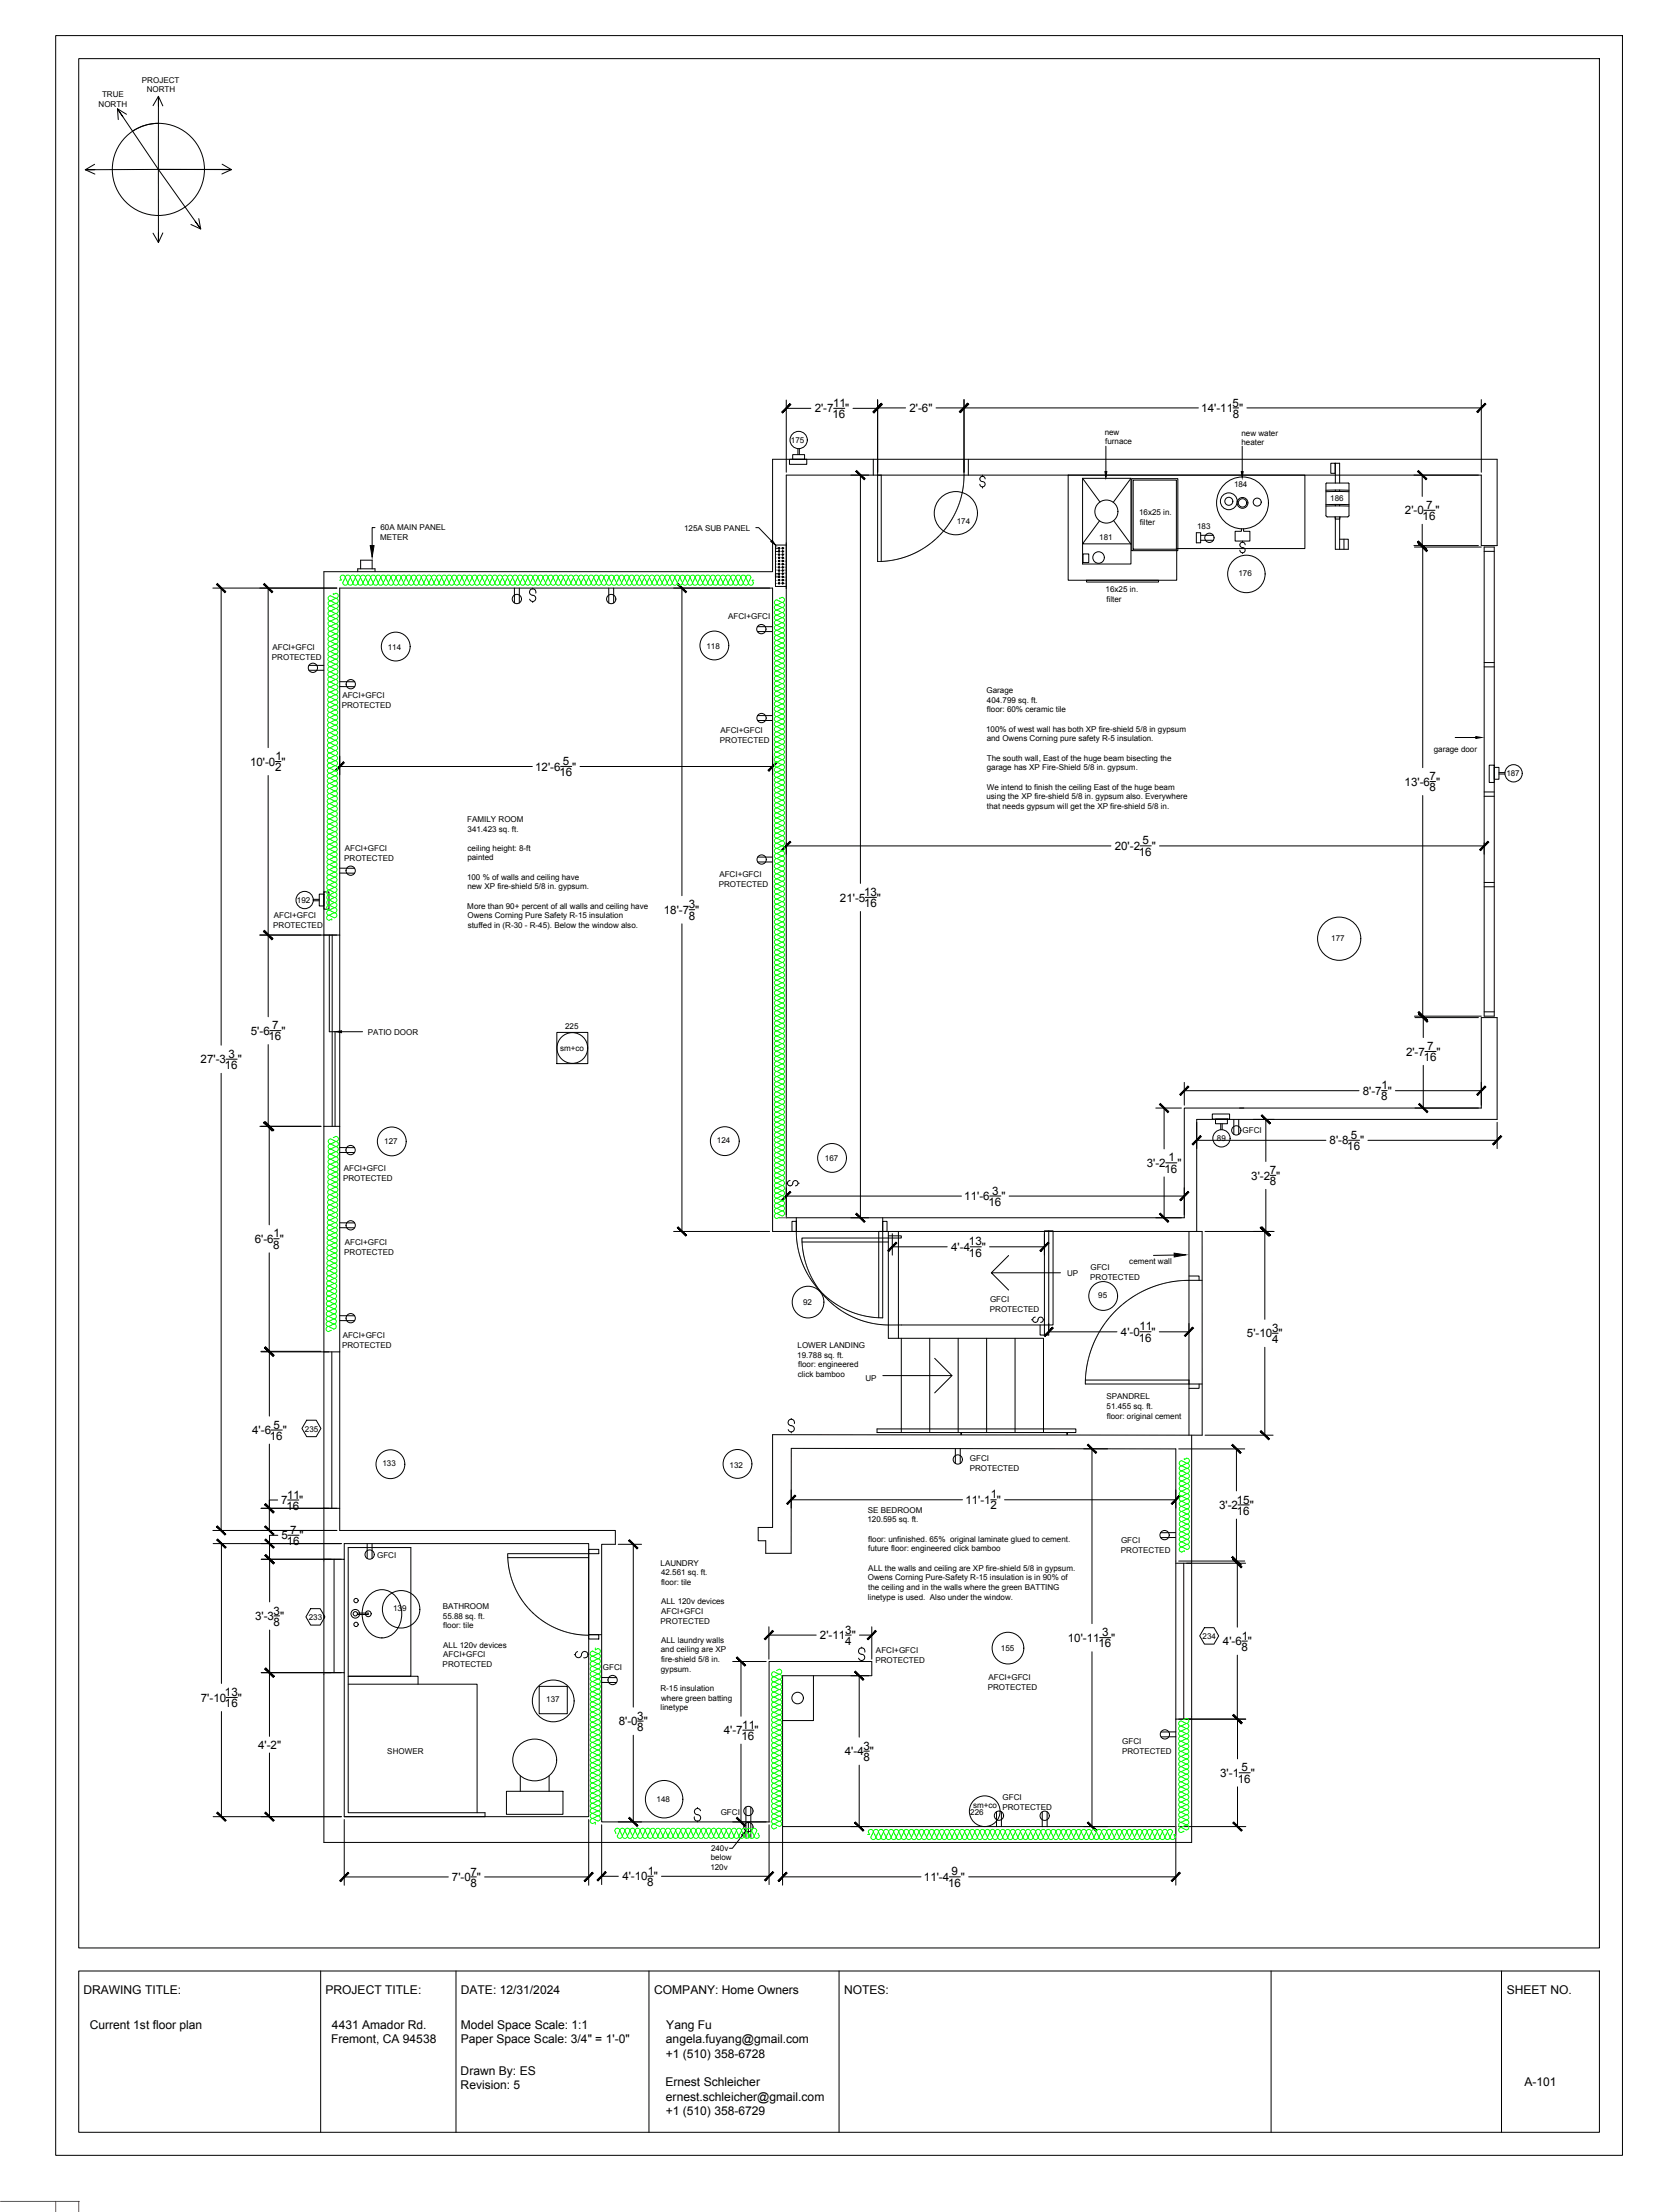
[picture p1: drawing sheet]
<svg xmlns="http://www.w3.org/2000/svg" width="914mm" height="1219mm" viewBox="0 0 914 1219" stroke-linecap="round" stroke-linejoin="round" font-family="sans-serif">
<defs><g id="words">
<g font-size="6.7">
<text x="46" y="1099">DRAWING TITLE:</text>
<text x="179" y="1099">PROJECT TITLE:</text>
<text x="254" y="1099">DATE: 12/31/2024</text>
<text x="361" y="1099">COMPANY: Home Owners</text>
<text x="465" y="1099">NOTES:</text>
<text x="831" y="1099">SHEET NO.</text>
<text x="49" y="1118">Current 1st floor plan</text>
<text x="183" y="1118">4431 Amador Rd.</text>
<text x="254" y="1118">Model Space Scale: 1:1</text>
<text x="367" y="1118">Yang Fu</text>
<text x="183" y="1126">Fremont, CA 94538</text>
<text x="254" y="1126">Paper Space Scale: 3/4&quot; = 1'-0&quot;</text>
<text x="367" y="1126">angela.fuyang@gmail.com</text>
<text x="367" y="1134">+1 (510) 358-6728</text>
<text x="254" y="1144">Drawn By: ES</text>
<text x="254" y="1152">Revision: 5</text>
<text x="367" y="1150">Ernest Schleicher</text>
<text x="840" y="1150">A-101</text>
<text x="367" y="1158">ernest.schleicher@gmail.com</text>
<text x="367" y="1166">+1 (510) 358-6729</text>
</g>
<g font-size="6.4">
<text x="449" y="227">2'-7</text>
<text x="459" y="224">11</text>
<text x="466" y="227">&quot;</text>
<text x="501" y="227">2'-6&quot;</text>
<text x="662" y="227">14'-11 &quot;</text>
<text x="679" y="224">5</text>
<text x="459" y="230">16</text>
<text x="679" y="230">8</text>
<text x="786" y="281">7</text>
<text x="774" y="284">2'-0</text>
<text x="784" y="287">16</text>
<text x="791" y="284">&quot;</text>
<text x="152" y="419">1</text>
<text x="138" y="422">10'-0 &quot;</text>
<text x="152" y="425">2</text>
<text x="295" y="425">12'-6</text>
<text x="310" y="422">5</text>
<text x="315" y="425">&quot;</text>
<text x="308" y="428">16</text>
<text x="788" y="430">7</text>
<text x="774" y="433">13'-6 &quot;</text>
<text x="788" y="436">8</text>
<text x="630" y="465">5</text>
<text x="614" y="469">20'-2</text>
<text x="628" y="472">16</text>
<text x="635" y="469">&quot;</text>
<text x="463" y="497">21'-5</text>
<text x="476" y="494">13</text>
<text x="483" y="497">&quot;</text>
<text x="366" y="504">18'-7 &quot;</text>
<text x="380" y="501">3</text>
<text x="476" y="500">16</text>
<text x="380" y="507">8</text>
<text x="150" y="567">7</text>
<text x="138" y="570">5'-6</text>
<text x="148" y="573">16</text>
<text x="155" y="570">&quot;</text>
<text x="775" y="582">2'-7</text>
<text x="787" y="579">7</text>
<text x="792" y="582">&quot;</text>
<text x="111" y="586">27'-3</text>
<text x="126" y="583">3</text>
<text x="131" y="586">&quot;</text>
<text x="785" y="585">16</text>
<text x="124" y="589">16</text>
<text x="751" y="603">8'-7 &quot;</text>
<text x="762" y="600">1</text>
<text x="761" y="607">8</text>
<text x="745" y="628">5</text>
<text x="733" y="631">8'-8</text>
<text x="743" y="634">16</text>
<text x="750" y="631">&quot;</text>
<text x="644" y="640">1</text>
<text x="632" y="643">3'-2</text>
<text x="642" y="646">16</text>
<text x="649" y="643">&quot;</text>
<text x="700" y="647">7</text>
<text x="690" y="650">3'-2 &quot;</text>
<text x="700" y="653">8</text>
<text x="547" y="658">3</text>
<text x="532" y="662">11'-6</text>
<text x="545" y="665">16</text>
<text x="552" y="662">&quot;</text>
<text x="151" y="682">1</text>
<text x="140" y="685">6'-6 &quot;</text>
<text x="151" y="688">8</text>
<text x="524" y="690">4'-4</text>
<text x="534" y="686">13</text>
<text x="541" y="690">&quot;</text>
<text x="534" y="693">16</text>
<text x="618" y="736">4'-0</text>
<text x="628" y="733">11</text>
<text x="635" y="736">&quot;</text>
<text x="687" y="737">5'-10 &quot;</text>
<text x="701" y="734">3</text>
<text x="628" y="739">16</text>
<text x="701" y="740">4</text>
<text x="139" y="790">4'-6</text>
<text x="151" y="787">5</text>
<text x="156" y="790">&quot;</text>
<text x="149" y="794">16</text>
<text x="158" y="826">11</text>
<text x="546" y="826">1</text>
<text x="155" y="829">7</text>
<text x="158" y="832">16</text>
<text x="165" y="829">&quot;</text>
<text x="532" y="829">11'-1 &quot;</text>
<text x="546" y="832">2</text>
<text x="672" y="832">3'-2</text>
<text x="682" y="829">15</text>
<text x="689" y="832">&quot;</text>
<text x="682" y="835">16</text>
<text x="160" y="845">7</text>
<text x="155" y="848">5</text>
<text x="158" y="852">16</text>
<text x="165" y="848">&quot;</text>
<text x="141" y="893">3'-3 &quot;</text>
<text x="151" y="890">3</text>
<text x="151" y="896">8</text>
<text x="452" y="904">2'-11 &quot;</text>
<text x="466" y="900">3</text>
<text x="589" y="905">10'-11</text>
<text x="607" y="902">3</text>
<text x="613" y="905">&quot;</text>
<text x="684" y="904">1</text>
<text x="466" y="907">4</text>
<text x="605" y="908">16</text>
<text x="674" y="907">4'-6 &quot;</text>
<text x="684" y="910">8</text>
<text x="124" y="935">13</text>
<text x="111" y="938">7'-10</text>
<text x="124" y="941">16</text>
<text x="131" y="938">&quot;</text>
<text x="351" y="948">3</text>
<text x="341" y="951">8'-0 &quot;</text>
<text x="409" y="953">11</text>
<text x="351" y="954">8</text>
<text x="399" y="956">4'-7</text>
<text x="409" y="959">16</text>
<text x="416" y="956">&quot;</text>
<text x="142" y="964">4'-2&quot;</text>
<text x="476" y="964">3</text>
<text x="466" y="967">4'-4 &quot;</text>
<text x="476" y="971">8</text>
<text x="684" y="976">5</text>
<text x="673" y="979">3'-1</text>
<text x="682" y="983">16</text>
<text x="689" y="979">&quot;</text>
<text x="249" y="1037">7'-0 &quot;</text>
<text x="259" y="1034">7</text>
<text x="343" y="1036">4'-10 &quot;</text>
<text x="357" y="1033">1</text>
<text x="509" y="1037">11'-4</text>
<text x="525" y="1034">9</text>
<text x="530" y="1037">&quot;</text>
<text x="259" y="1040">8</text>
<text x="357" y="1040">8</text>
<text x="523" y="1040">16</text>
</g>
<g font-size="4.4">
<text x="78" y="45">PROJECT</text>
<text x="56" y="54">TRUE</text>
<text x="81" y="51">NORTH</text>
<text x="54" y="59">NORTH</text>
<text x="609" y="240">new</text>
<text x="436" y="244">175</text>
<text x="609" y="245">furnace</text>
<text x="684" y="240">new water</text>
<text x="684" y="246">heater</text>
<text x="680" y="269">184</text>
<text x="733" y="276">186</text>
<text x="628" y="284">16x25 in.</text>
<text x="210" y="292">60A MAIN PANEL</text>
<text x="377" y="292">125A SUB PANEL</text>
<text x="527" y="289">174</text>
<text x="628" y="289">filter</text>
<text x="660" y="292">183</text>
<text x="210" y="298">METER</text>
<text x="606" y="298">181</text>
<text x="683" y="318">176</text>
<text x="609" y="326">16x25 in.</text>
<text x="610" y="332">filter</text>
<text x="401" y="341">AFCI+GFCI</text>
<text x="150" y="358">AFCI+GFCI</text>
<text x="214" y="358">114</text>
<text x="389" y="358">118</text>
<text x="150" y="364">PROTECTED</text>
<text x="544" y="382">Garage</text>
<text x="189" y="385">AFCI+GFCI</text>
<text x="544" y="387">404.799 sq. ft.</text>
<text x="188" y="390">PROTECTED</text>
<text x="544" y="393">floor: 60% ceramic tile</text>
<text x="397" y="404">AFCI+GFCI</text>
<text x="544" y="403">100% of west wall has both XP fire-shield 5/8 in gypsum</text>
<text x="397" y="410">PROTECTED</text>
<text x="544" y="409">and Owens Corning pure safety R-5 insulation.</text>
<text x="544" y="419">The south wall, East of the huge beam bisecting the</text>
<text x="790" y="414">garage door</text>
<text x="544" y="425">garage has XP Fire-Shield 5/8 in. gypsum.</text>
<text x="830" y="428">187</text>
<text x="544" y="435">We intend to finish the ceiling East of the huge beam</text>
<text x="544" y="441">using the XP fire-shield 5/8 in. gypsum also. Everywhere</text>
<text x="544" y="446">that needs gypsum will get the XP fire-shield 5/8 in.</text>
<text x="258" y="453">FAMILY ROOM</text>
<text x="258" y="458">341.423 sq. ft.</text>
<text x="190" y="469">AFCI+GFCI</text>
<text x="258" y="469">ceiling height: 8-ft</text>
<text x="190" y="475">PROTECTED</text>
<text x="258" y="474">painted</text>
<text x="257" y="485">100 % of walls and ceiling have</text>
<text x="396" y="483">AFCI+GFCI</text>
<text x="258" y="490">new XP fire-shield 5/8 in. gypsum.</text>
<text x="396" y="489">PROTECTED</text>
<text x="164" y="498">192</text>
<text x="258" y="501">More than 90+ percent of all walls and ceiling have</text>
<text x="151" y="506">AFCI+GFCI</text>
<text x="258" y="506">Owens Corning Pure Safety R-15 insulation</text>
<text x="151" y="511">PROTECTED</text>
<text x="258" y="512">stuffed in (R-30 - R-45). Below the window also.</text>
<text x="734" y="519">177</text>
<text x="311" y="567">225</text>
<text x="203" y="570">PATIO DOOR</text>
<text x="309" y="579">sm+co</text>
<text x="671" y="629">89</text>
<text x="685" y="625">GFCI</text>
<text x="212" y="631">127</text>
<text x="395" y="630">124</text>
<text x="455" y="640">167</text>
<text x="189" y="645">AFCI+GFCI</text>
<text x="189" y="651">PROTECTED</text>
<text x="190" y="686">AFCI+GFCI</text>
<text x="190" y="692">PROTECTED</text>
<text x="601" y="700">GFCI</text>
<text x="622" y="696">cement wall</text>
<text x="588" y="703">UP</text>
<text x="601" y="705">PROTECTED</text>
<text x="443" y="719">92</text>
<text x="546" y="718">GFCI</text>
<text x="605" y="716">95</text>
<text x="546" y="723">PROTECTED</text>
<text x="189" y="738">AFCI+GFCI</text>
<text x="189" y="743">PROTECTED</text>
<text x="440" y="743">LOWER LANDING</text>
<text x="439" y="748">19.788 sq. ft.</text>
<text x="440" y="754">floor: engineered</text>
<text x="440" y="759">click bamboo</text>
<text x="477" y="761">UP</text>
<text x="610" y="771">SPANDREL</text>
<text x="610" y="777">51.455 sq. ft.</text>
<text x="610" y="782">floor: original cement</text>
<text x="168" y="789">235</text>
<text x="211" y="808">133</text>
<text x="402" y="809">132</text>
<text x="535" y="805">GFCI</text>
<text x="535" y="811">PROTECTED</text>
<text x="478" y="834">SE BEDROOM</text>
<text x="478" y="839">120.595 sq. ft.</text>
<text x="479" y="850">floor: unfinished. 65% original laminate glued to cement.</text>
<text x="618" y="851">GFCI</text>
<text x="479" y="855">future floor: engineered click bamboo</text>
<text x="618" y="856">PROTECTED</text>
<text x="208" y="859">GFCI</text>
<text x="364" y="863">LAUNDRY</text>
<text x="364" y="868">42.561 sq. ft.</text>
<text x="479" y="866">ALL the walls and ceiling are XP fire-shield 5/8 in gypsum.</text>
<text x="364" y="874">floor: tile</text>
<text x="478" y="871">Owens Corning Pure-Safety R-15 insulation is in 90% of</text>
<text x="478" y="882">linetype is used. Also under the window.</text>
<text x="479" y="876">the ceiling and in the walls where the green BATTING</text>
<text x="244" y="887">BATHROOM</text>
<text x="364" y="884">ALL 120v devices</text>
<text x="170" y="893">233</text>
<text x="217" y="888">139</text>
<text x="244" y="892">55.88 sq. ft.</text>
<text x="364" y="890">AFCI+GFCI</text>
<text x="244" y="898">floor: tile</text>
<text x="364" y="895">PROTECTED</text>
<text x="364" y="905">ALL laundry walls</text>
<text x="663" y="903">234</text>
<text x="244" y="908">ALL 120v devices</text>
<text x="364" y="911">and ceiling are XP</text>
<text x="483" y="911">AFCI+GFCI</text>
<text x="552" y="910">155</text>
<text x="244" y="914">AFCI+GFCI</text>
<text x="364" y="916">fire-shield 5/8 in.</text>
<text x="482" y="916">PROTECTED</text>
<text x="244" y="919">PROTECTED</text>
<text x="332" y="921">GFCI</text>
<text x="364" y="921">gypsum.</text>
<text x="545" y="926">AFCI+GFCI</text>
<text x="364" y="932">R-15 insulation</text>
<text x="544" y="932">PROTECTED</text>
<text x="301" y="938">137</text>
<text x="364" y="937">where green batting</text>
<text x="364" y="943">linetype</text>
<text x="619" y="961">GFCI</text>
<text x="213" y="967">SHOWER</text>
<text x="618" y="967">PROTECTED</text>
<text x="362" y="993">148</text>
<text x="553" y="992">GFCI</text>
<text x="397" y="1000">GFCI</text>
<text x="535" y="1001">226</text>
<text x="536" y="996">sm+co</text>
<text x="553" y="998">PROTECTED</text>
<text x="392" y="1025">below</text>
<text x="392" y="1020">240v</text>
<text x="392" y="1031">120v</text>
</g>
<g font-size="1.1">
<text x="428" y="303">1</text>
<text x="428" y="306">nc</text>
<text x="432" y="303">2</text>
<text x="432" y="304">4</text>
<text x="428" y="311">11</text>
<text x="428" y="310">9</text>
<text x="428" y="308">7</text>
<text x="432" y="306">6</text>
<text x="432" y="310">10</text>
<text x="432" y="308">8</text>
<text x="432" y="311">nc</text>
<text x="428" y="313">13</text>
<text x="428" y="315">15</text>
<text x="428" y="318">17</text>
<text x="432" y="313">14</text>
<text x="432" y="315">16</text>
<text x="432" y="317">18</text>
<text x="428" y="322">nc</text>
<text x="428" y="320">nc</text>
<text x="432" y="320">22</text>
<text x="432" y="322">nc</text>
<text x="432" y="318">20</text>
</g>
</g></defs>
<!-- layer: A-101-Floorplan-1st-floor -->
<g fill="none" stroke="#000" stroke-width=".55">
<path d="M433 220v40M433 225h14M459 225h7M470 225h14M484 220v89M484 225h15M516 225h145M531 220v42M680 225h3M687 225h129M816 220v40M435 253h10v3h-10z"/>
<path d="M437 251h6v2h-6zM440 247v4M441 247v4M481 253v9M534 253v9M610 246v14M685 246v14M733 255h3v6h-3zM736 256v1M736 257h.1M736 258h.1M736 258v1"/>
<path d="M736 259v1M736 260h.1M736 255v1M736 255h1M738 255h.1M738 255v1M738 256v1M738 257h.1M738 258h.1M738 258v1M738 259v1M738 260h.1"/>
<path d="M486 262v47M528 280h.1M528 279v1M528 279h.1M528 278v1M529 278h.1M529 277h.1M529 276h.1M529 275v1M530 275h-1M530 274v1M530 274h.1"/>
<path d="M530 273h.1M530 272v1M530 272h.1M530 271v1M531 271h-1M531 270v1M531 270h.1M531 269h.1M531 268v1M531 268h.1M531 267v1M531 267h.1"/>
<path d="M531 266h.1M531 265v1M531 265h.1M531 264v1M531 264h.1M531 263h.1M531 262v1M542 262v1M542 268v1M543 264a1.5 1.5 0 0 0-2-1 1.5 1.5 0 0 0-1 1 1.5 1.5 0 0 0 2 2 1.5 1.5 0 0 1 0 2 1.5 1.5 0 0 1-2-1M589 262h130v40h-70v18h-60zM597 264v47h26v-47"/>
<path d="M597 264h26l-9 13M597 264l9 13M624 264h25v40h-25zM625 265h23v38h-23zM731 278h13M731 270h13M731 279h13M731 271h13M731 266h12l1 18-1 1h-11l-1-1zM736 260v1M736 262v4M736 270v1"/>
<path d="M736 278v1M738 260v1M738 262v4M738 270v1M738 278v1M512 300h.1M513 300h.1M513 299h.1M514 299h-1M514 298v1M515 298h-1M516 297l-1 1"/>
<path d="M516 297h.1M516 296v1M517 296h.1M518 295l-1 1M519 294l-1 1M519 294h.1M520 293l-1 1M520 293h.1M521 292h-1M521 291h.1M522 291h-1M522 290v1"/>
<path d="M522 290h.1M523 289l-1 1M523 289h.1M523 288v1M524 288h-1M524 287v1M524 287h.1M525 286l-1 1M525 285v1M526 285h-1M526 284v1M526 284h.1"/>
<path d="M527 283h-1M527 282h.1M527 281h.1M528 280l-1 1M606 287l-9 13h26M614 287l9 13M659 294h3v5h-3zM662 295h7M662 298h7M684 291v2h-3v5h8v-5h-4v-2M685 298v1M736 285v1h2l1-1"/>
<path d="M736 285v18h7v-6h-5M738 285v18M741 297v6M197 315v-1h10v1M199 314v-5h6v5M427 316h2v2h-2zM427 302h3M429 304h1M429 306h1M429 307h1M429 309h1M429 311h1"/>
<path d="M429 313h1M429 314h1M429 316h1M429 318h1M429 320h1M429 302v2h-2M429 302v1M429 304h.1M429 305v1M429 307v1M429 309v1M429 311h.1"/>
<path d="M429 312v1M429 314v1M429 316v1M429 318h.1M429 319v1M431 304h1M431 302h1M431 306h1M431 307h1M431 309h1M431 311h1M431 313h1"/>
<path d="M431 314h1M431 316h1M431 318h1M431 320h1M431 302v1M431 304h.1M431 305v1M431 307v1M431 309v1M431 311h.1M431 312v1M431 314v1"/>
<path d="M431 316v1M431 318h.1M431 319v1M433 300h-6v23h6M485 309h-1M485 309h.1M486 309h-1M487 309h.1M488 309h-1M488 309h.1M489 309h-1M489 309h.1"/>
<path d="M491 309h-1M491 309h.1M492 309h-1M492 309h.1M493 309h.1M494 308l-1 1M494 308h.1M495 308h-1M495 308h.1M496 308h.1M498 307l-1 1M499 307h-1"/>
<path d="M500 307h-1M500 306v1M501 306h.1M502 306h-1M503 306h-1M503 305h.1M504 305h-1M505 305h-1M505 304h.1M506 304h.1M507 303v1M507 303h.1"/>
<path d="M508 303h.1M509 302h.1M510 302h.1M510 301v1M511 301h.1M597 305h3v5h-3zM599 320h40v1h-40zM685 305h.1M686 300a1.5 1.5 0 0 0-1-1 1.5 1.5 0 0 0-2 2 1.5 1.5 0 0 0 2 1 1.5 1.5 0 0 1 1 2 1.6 1.6 0 0 1-3-1M818 302h6v258h-6zM818 304h6M284 324v8"/>
<path d="M286 324v8M294 324v1M294 332h.1M295 327a1.8 1.8 0 0 0-1-2 1.8 1.8 0 0 0-2 2 1.8 1.8 0 0 0 2 1 1.7 1.7 0 0 1 1 3 1.7 1.7 0 0 1-3-1M336 324v8M338 324v8M429 321h1M429 321v1M431 321h1M431 321v1M417 345h9M417 348h9"/>
<path d="M170 367h8M170 369h8M187 378h8M187 376h9M818 365h6M818 368h6M418 394h8M418 397h8M818 437h6M818 439h6M821 422h3v9h-3zM824 423h2v7h-2z"/>
<path d="M826 426h4M826 427h4M187 479h8M418 472h8M418 475h8M173 496h3M176 493h3v6h-3zM179 492h2v9h-2zM187 481h8M818 489h6M818 486h6M179 515h8"/>
<path d="M182 515v54M183 515v106M818 558h6M185 569v52M307 569h17v17h-17zM637 611h14M642 611v22M668 614h10v3h-10zM670 617h7v2h-7zM673 619v4M674 619v4M680 617v8"/>
<path d="M683 617v8M683 611h3M179 621h8M187 635h8M187 633h8M433 652h1M435 651a1.5 1.5 0 0 0-1 1 1.5 1.5 0 0 0 2 2 1.5 1.5 0 0 0 1-2 1.6 1.6 0 0 1 3-1 1.8 1.8 0 0 1-2 3M440 652h.1M642 649v22M643 641h6M187 677h8M187 674h8"/>
<path d="M439 673h-2v6h2M439 671v8M439 679v1M439 680h.1M484 679l1 47M487 673h2v6h-2zM487 671l-1 55M490 679v59h85v51M495 679v59M578 678v58h-5v-6M655 679v112M660 679v-62h165v-56h-9v50h-163v60h-220v-409h383v39h9v-48h-399v62h-247v701h478v-225"/>
<path d="M439 681h.1M439 681v1M439 682h.1M439 682v1M439 683h.1M439 683v1M439 684h.1M439 685h.1M439 685v1M439 686h.1M440 686v1M440 687h.1"/>
<path d="M440 688h.1M440 688v1M440 689h.1M440 689v1M440 690v1M441 691h.1M441 692h.1M441 692v1M441 693h.1M441 693v1M441 694h1M442 695h.1"/>
<path d="M442 696h.1M442 683h.1M442 684h.1M442 684l48 1M442 685h.1M442 685v1M442 686h.1M442 687h.1M442 696v1M442 687v1M442 688h.1M442 688v1"/>
<path d="M442 697l1 1M442 689h1M443 690h.1M443 690v1M443 691h.1M443 691v1M443 698h.1M443 692h.1M443 692v1M443 698v1M443 693h.1M443 699h1"/>
<path d="M443 694h.1M444 694v1M444 699v1M444 695h.1M444 695v1M444 700h.1M444 696v1M444 697h.1M445 698h.1M445 698v1M445 699h.1M445 699v1"/>
<path d="M445 700h1M490 681h7v1h-55v1M556 692l-10 10M647 692h-11M444 701h1M445 702l1 1M446 700v2M446 703h.1M446 704h.1M446 702h.1M447 703h.1M447 705h.1"/>
<path d="M447 704h.1M447 706h.1M447 704l1 1M448 706h.1M448 705h.1M448 705v1M448 707h.1M448 706l1 1M449 708h.1M449 707v1M449 709h1M449 708h1"/>
<path d="M450 709h.1M450 708v1M450 709l1 1M451 710v1M451 711h.1M452 711h.1M452 711v1M453 712h.1M453 713h1M453 712v1M454 714h.1M454 713v1"/>
<path d="M454 714h1M454 714l1 1M455 714v1M455 715l1 1M456 715h.1M456 716h.1M456 715l1 1M456 717h1M457 716h.1M457 717h.1M457 717l1 1M457 716l1 1"/>
<path d="M458 718h.1M458 717h.1M458 718h1M458 717h1M459 719h.1M459 717l1 1M460 719v1M460 718l1 1M460 720h.1M461 719h.1M461 719h1M462 719v1"/>
<path d="M462 720h1M585 702h-39l10 9M618 720h-1M619 719l-1 1M619 719h.1M620 718l-1 1M620 718h.1M621 717h.1M622 717h.1M623 716h-1M623 715v1M624 715h.1"/>
<path d="M625 715h.1M626 714h-1M626 714h.1M627 713h.1M628 713h.1M628 712v1M629 712h.1M630 712h.1M631 711l-1 1M631 711h.1M632 711h-1M632 711h.1"/>
<path d="M633 710l-1 1M634 710h-1M634 710h.1M635 709v1M635 709h.1M636 709h.1M637 709h-1M637 709h.1M638 708l-1 1M639 708h-1M639 708h.1M640 708h.1"/>
<path d="M641 708h-1M641 707v1M642 707h-1M643 707h-1M644 707h.1M645 707h-1M645 707h.1M646 706l-1 1M646 706h.1M647 706h.1M648 706h-1M648 706h.1"/>
<path d="M649 706h-1M649 706h.1M650 706h.1M651 706h-1M651 706h.1M652 706h-1M652 706h.1M654 706h-1M654 706h.1M654 706h1M655 703h6v3M663 706h-8"/>
<path d="M187 728h8M187 725h8M461 720h.1M461 720l1 1M462 721l1 1M463 722h.1M463 720l1 1M463 722h1M464 721h.1M464 723h.1M464 721h1M464 723h1"/>
<path d="M465 721h.1M465 723h.1M465 723l1 1M465 721l1 1M466 724h.1M466 722h.1M466 724h1M467 722h.1M467 724v1M468 725h.1M468 722l1 1M469 725v1"/>
<path d="M469 723h1M470 726h.1M470 723h.1M470 726h1M470 724h1M471 726h.1M471 724h.1M471 726l1 1M472 724h.1M472 727h.1M472 727h1M473 724l1 1"/>
<path d="M473 727h.1M473 727h1M474 725h.1M474 728h.1M474 725h1M475 728h.1M475 725h.1M475 728h1M476 725h.1M476 728h1M477 725h.1M477 728v1"/>
<path d="M477 725l1 1M477 729h1M478 726h.1M478 729h.1M478 726h1M479 729h.1M479 726h.1M479 729h1M480 726h.1M480 729h.1M480 726h1M480 729h1"/>
<path d="M481 726h.1M481 729h.1M481 726h1M481 730h1M482 726h.1M482 730h1M483 726h.1M483 726h1M483 730h1M484 726h.1M484 730h.1M484 730h1"/>
<path d="M485 726h.1M485 730h.1M486 726h.1M486 730h.1M486 730h1M487 730h1M488 730h.1M489 730h.1M489 730h91v-52h-4v58M497 738v51M512 738v51M528 738v51"/>
<path d="M544 738v51M559 738v51M569 727h.1M571 726a1.5 1.5 0 0 0-2 2 1.5 1.5 0 0 0 2 1 1.5 1.5 0 0 0 1-2 1.5 1.5 0 0 1 3 0 1.5 1.5 0 0 1-1 2M575 727h1M603 740h.1M603 739v1M604 739h-1M604 738v1M604 738h.1M604 737v1M605 736l-1 1"/>
<path d="M605 736h.1M605 735h.1M606 735h-1M606 734h.1M607 733h-1M607 732v1M608 731l-1 1M608 731h.1M609 730h-1M609 730h.1M609 729h.1M610 729h-1"/>
<path d="M610 728h.1M611 727h-1M611 727h.1M611 726v1M612 726h.1M612 725v1M613 725h-1M613 724v1M613 724h.1M614 724h.1M614 723h.1M615 723h-1"/>
<path d="M615 722v1M615 722h.1M616 721v1M617 721h.1M617 720v1M179 745h8M183 745v86M515 749l10 9h-38M525 758l-10 10M598 759v1M598 759h.1M598 758v1"/>
<path d="M598 758h.1M598 757h.1M599 756v1M599 756h.1M599 755v1M599 755h.1M599 754h.1M599 752v1M599 752h.1M599 751v1M600 750l-1 1M600 749v1"/>
<path d="M600 749h.1M600 748v1M600 748h.1M600 747v1M601 747h-1M601 746h.1M601 745v1M601 745h.1M601 744v1M601 744h.1M602 743v1M602 742v1"/>
<path d="M602 742h.1M603 741h-1M603 740v1M598 762v1h65M598 762h.1M598 761v1M598 760h.1M655 761h-57M661 763v2h-6M169 783h5l3 4-3 5h-5l-3-5zM436 782h.1M436 789v1"/>
<path d="M438 785a1.8 1.8 0 0 0-2-3 1.8 1.8 0 0 0-2 2 1.8 1.8 0 0 0 3 2 1.7 1.7 0 0 1 0 3 1.7 1.7 0 0 1-3-1M483 788h110v2h-110zM527 798v9M529 798v9M530 790v1M588 790v1M179 831h8v13h152v7h-7v153h92v-88h57v8h-50v83h217v-208l-212-1v58h-14v-7h-4v-7h8v-51h237v-112h-237v-355h-239v507M179 859h11v63M184 859v63M190 859v-8h134v150h-134v-79h-11M202 851v8M205 851v8"/>
<path d="M280 859h44M280 856h44M280 857h.1M280 857v1M280 858h.1M280 858v1M280 859h.1M280 860h.1M324 854h6v2h-6zM324 856v45M648 845h-8M648 847h-8"/>
<path d="M280 860v1M280 861v1M280 862h.1M280 863h.1M280 863v1M280 864h.1M281 864v1M281 865h.1M281 866h.1M281 866v1M281 867v1M281 868h.1"/>
<path d="M281 868l1 1M282 869h.1M282 870h.1M282 870v1M282 871v1M283 872h.1M283 872v1M283 873h.1M283 874h.1M283 874h1M284 875h.1M284 875v1"/>
<path d="M284 876l1 1M285 877h.1M285 877v1M285 878h.1M285 878l1 1M286 879h.1M286 879v1M286 880h1M648 862h9M652 862v86M171 887h5l3 4-3 5h-5l-2-5zM287 880v1"/>
<path d="M287 881l1 1M288 882v1M288 883h1M289 883v1M289 884h.1M289 884l1 1M290 885h.1M290 885v1M291 886h.1M291 887h1M292 887h.1M292 887v1"/>
<path d="M293 888h.1M293 888l1 1M294 889h.1M294 890h1M295 890h.1M295 890v1M296 891l1 1M297 892h.1M297 892h1M298 893h.1M298 893h1M299 893h.1"/>
<path d="M299 894h1M300 894l1 1M301 895h1M302 895h.1M302 895l1 1M303 896h.1M303 896h1M304 896v1M305 897h.1M305 897h1M306 897l1 1M307 898h1"/>
<path d="M308 898h.1M308 898l1 1M309 899h1M310 899h1M311 899h1M312 899l1 1M313 900h.1M313 900h1M664 897h5l3 5-3 4h-5l-3-4zM314 900h.1M315 900h.1M315 900h1"/>
<path d="M316 900v1M316 901h1M317 912h.1M317 901h.1M318 901h.1M318 901h1M318 910a1.7 1.7 0 0 0-1 2 1.7 1.7 0 0 0 2 2 1.7 1.7 0 0 0 2-2 1.8 1.8 0 0 1 2-2 1.8 1.8 0 0 1 1 3 1.8 1.8 0 0 1-2 1M319 901h.1M319 901h1M320 901h.1M320 901h1M321 901h.1"/>
<path d="M322 901h.1M322 901h1M323 901h.1M323 901h1M324 901h.1M324 912h.1M324 901h6v2h-6zM324 901h8M475 908h.1M475 915v1M477 911a1.8 1.8 0 0 0-2-3 1.8 1.8 0 0 0-2 2 1.8 1.8 0 0 0 2 2 1.7 1.7 0 0 1 1 3 1.7 1.7 0 0 1-3-1M297 929h16v16h-16z"/>
<path d="M332 927h8M332 925h8M448 924v24h-17M648 948h9M648 955h-8M648 957h-8M384 996v1M386 998a1.7 1.7 0 0 0-2-1 1.7 1.7 0 0 0-1 2 1.7 1.7 0 0 0 2 1 1.8 1.8 0 0 1 1 2 1.8 1.8 0 0 1-2 2 1.8 1.8 0 0 1-1-3M411 996v8M414 996v8M549 999v8M552 999v8"/>
<path d="M574 999v8M577 999v8M384 1004h.1M409 1012l-5 7h-2M411 1005v8M412 1004v9M414 1005v8"/>
<circle cx="440" cy="243" r="5"/>
<circle cx="677" cy="276" r="5"/>
<circle cx="677" cy="276" r="2.2"/>
<circle cx="685" cy="277" r="14"/>
<circle cx="685" cy="277" r="3"/>
<circle cx="685" cy="277" r="2.3"/>
<circle cx="693" cy="277" r="2.2"/>
<circle cx="527" cy="283" r="12"/>
<circle cx="610" cy="282" r="6"/>
<circle cx="667" cy="296" r="2.6"/>
<circle cx="429" cy="309" r=".4"/>
<circle cx="429" cy="318" r=".4"/>
<circle cx="429" cy="307" r=".4"/>
<circle cx="429" cy="311" r=".4"/>
<circle cx="429" cy="316" r=".4"/>
<circle cx="429" cy="314" r=".4"/>
<circle cx="429" cy="302" r=".4"/>
<circle cx="429" cy="304" r=".4"/>
<circle cx="429" cy="313" r=".4"/>
<circle cx="429" cy="306" r=".4"/>
<circle cx="429" cy="320" r=".4"/>
<circle cx="431" cy="302" r=".4"/>
<circle cx="431" cy="306" r=".4"/>
<circle cx="431" cy="307" r=".4"/>
<circle cx="431" cy="320" r=".4"/>
<circle cx="431" cy="309" r=".4"/>
<circle cx="431" cy="316" r=".4"/>
<circle cx="431" cy="314" r=".4"/>
<circle cx="431" cy="318" r=".4"/>
<circle cx="431" cy="311" r=".4"/>
<circle cx="431" cy="313" r=".4"/>
<circle cx="431" cy="304" r=".4"/>
<circle cx="606" cy="307" r="3"/>
<circle cx="687" cy="316" r="10"/>
<circle cx="285" cy="330" r="2.6"/>
<circle cx="337" cy="330" r="2.6"/>
<circle cx="429" cy="321" r=".4"/>
<circle cx="431" cy="321" r=".4"/>
<circle cx="218" cy="356" r="8"/>
<circle cx="394" cy="356" r="8"/>
<circle cx="420" cy="347" r="2.6"/>
<circle cx="172" cy="368" r="2.6"/>
<circle cx="193" cy="377" r="2.6"/>
<circle cx="420" cy="396" r="2.6"/>
<circle cx="834" cy="426" r="5"/>
<circle cx="193" cy="480" r="2.6"/>
<circle cx="420" cy="474" r="2.6"/>
<circle cx="168" cy="496" r="5"/>
<circle cx="738" cy="517" r="12"/>
<circle cx="315" cy="578" r="8"/>
<circle cx="193" cy="634" r="2.6"/>
<circle cx="216" cy="629" r="8"/>
<circle cx="399" cy="629" r="8"/>
<circle cx="459" cy="638" r="8"/>
<circle cx="673" cy="627" r="5"/>
<circle cx="681" cy="623" r="2.6"/>
<circle cx="193" cy="675" r="2.6"/>
<circle cx="445" cy="718" r="9"/>
<circle cx="608" cy="714" r="8"/>
<circle cx="193" cy="727" r="2.6"/>
<circle cx="215" cy="807" r="8"/>
<circle cx="406" cy="807" r="8"/>
<circle cx="528" cy="804" r="2.6"/>
<circle cx="204" cy="857" r="2.6"/>
<circle cx="642" cy="846" r="2.6"/>
<circle cx="221" cy="887" r="10"/>
<circle cx="556" cy="908" r="9"/>
<circle cx="305" cy="938" r="12"/>
<circle cx="338" cy="926" r="2.6"/>
<circle cx="440" cy="936" r="3"/>
<circle cx="642" cy="956" r="2.6"/>
<circle cx="366" cy="992" r="10"/>
<circle cx="412" cy="998" r="2.6"/>
<circle cx="543" cy="998" r="8"/>
<circle cx="412" cy="1007" r="2.6"/>
<circle cx="551" cy="1001" r="2.6"/>
<circle cx="576" cy="1001" r="2.6"/>
</g>
<!-- layer: A-101-Cabinets-and-Appliances -->
<g fill="none" stroke="#000" stroke-width=".55">
<path d="M204 879a10 10 0 0 1 11-2 10 10 0 0 1 6 9 13 13 0 0 1-12 17 14 14 0 0 1-5-24zM197 889h6v1h-6M192 928h71v71M230 928v-4h-38v-71h34v71h-34v75h75v2h-77M286 962a12 12 0 0 1 18 1 12 12 0 0 1-4 17 12 12 0 0 1-15-3 12 12 0 0 1 1-15zM287 979v8M303 979v8M279 987h31v13h-31z"/>
<circle cx="196" cy="889" r="2.4"/>
<circle cx="196" cy="889" r="1.2"/>
<circle cx="196" cy="895" r="1.2"/>
<circle cx="196" cy="882" r="1.2"/>
<circle cx="203" cy="889" r="1.6"/>
</g>
<!-- layer: A-101-Text -->
<path d="M425 298h1l1 2zM204 301h2l-1 6zM813 406h4l-4 1zM185 569l3-1v1z" fill="#000" stroke="#000" stroke-width=".55"/>
<path d="M207 291h-2v10M417 291h1l7 7M802 406h11M182 569h3M188 569h12" fill="none" stroke="#000" stroke-width=".55"/>
<!-- layer: A-101-Floorplan-1st-floor -->
<g fill="#000" stroke="#000" stroke-width=".55">
<path d="M609 260h1v3zM684 260h1v3zM647 691l7 1-7 1zM409 1011l2-2-1 3z"/>
<path d="M435 223l-4 5 5-5zM431 227l4-4-4 5z"/>
<path d="M481 227l1 1 4-5zM486 223l-4 5z"/>
<path d="M486 222l-4 5 4-4zM486 222l-4 5h-1z"/>
<path d="M529 227l4-5zM533 222l1 1-5 4z"/>
<path d="M533 222l-4 5 5-4zM529 227l4-5-4 5z"/>
<path d="M814 227l4-5zM818 222l1 1-5 4z"/>
<path d="M639 609l5 4zM639 609l1-1 4 5z"/>
<path d="M640 669h-1l5 4zM639 669l5 4v1z"/>
</g>
<!-- layer: A-101-Dimensions -->
<g fill="none" stroke="#000" stroke-width=".55">
<path d="M469 262h10M474 262v225M779 262h36M784 262v12M784 289v12M785 281h6M779 301h36M780 302h36M784 302v121M117 324h69M122 324v252M148 324v88"/>
<path d="M371 324h53M376 324v170M152 420h3M187 417v10M426 417v10M148 427v133M187 422h106M309 422h6M320 422h106M784 438v122M788 431h3M433 465v6"/>
<path d="M433 466h179M628 466h7M639 466h179M818 465v6M477 495h6M143 515h43M376 509v170M380 501h3M474 502v169M148 576v45M149 568h6M780 560h36"/>
<path d="M780 561h35M784 561v11M785 580h7M122 592v252M125 584h6M653 597v12M784 587v24M816 597v12M653 601h96M660 619v14M691 617h11M698 617v23"/>
<path d="M762 601h3M769 601h47M780 611h35M825 619v14M143 621h34M148 621v54M660 629h71M743 628h6M754 629h71M433 655v15M433 659h97M546 659h6"/>
<path d="M556 659h97M653 655v15M698 656v23M700 648h3M371 679h53M469 671h10M492 680v12M576 680v12M664 679h38M697 679v48M148 691v54M151 683h3"/>
<path d="M492 687h30M535 687h6M545 687h31M578 729v5M578 734h38M628 734h6M639 734h16M655 729v5M701 735h3M144 745h33M144 745h37M148 745v36"/>
<path d="M697 743v48M148 796v35M149 788h7M597 799h14M602 799v96M650 799h36M664 791h38M681 799v23M144 831h42M153 827h-5v17M159 827h6M436 821v10"/>
<path d="M436 827h95M546 827h3M554 827h94M648 821v10M681 837v23M682 829h7M117 844h69M117 851h71M122 851v77M144 859h44M153 846h-4v37M159 846h6"/>
<path d="M341 851h13M349 851v90M650 860h36M654 862h33M682 862v35M149 898v59M151 891h3M424 897v17M481 897v17M404 916h18M408 916v30M424 901h26"/>
<path d="M466 901h3M474 901h7M602 910v97M606 903h6M682 912v57M685 905h3M125 936h6M144 922h44M469 924h10M474 924v33M122 943v58M349 956v48"/>
<path d="M352 949h3M409 954h7M650 948h37M149 966v35M408 961v43M474 973v34M476 965h3M683 977h6M682 985v22M117 1001h71M190 1003v36M324 1003v36"/>
<path d="M332 1006v33M341 1004h13M404 1004h18M424 1006v33M431 1007v32M469 1007h10M597 1007h14M648 1007v32M650 1007h37M190 1035h57M260 1034h3M267 1035h57"/>
<path d="M332 1034h9M357 1034h3M365 1034h59M431 1034h77M523 1034h6M534 1034h114"/>
</g>
<g fill="#000" stroke="#000" stroke-width=".55">
<path d="M472 260l4 4h1zM472 260v-1l5 5z"/>
<path d="M781 260l5 4zM781 260l1-1 4 5z"/>
<path d="M781 299l5 4-4-5zM781 299l5 4z"/>
<path d="M782 299l4 5h1zM782 299l5 5z"/>
<path d="M119 322l5 5v-1zM119 322h1l4 4z"/>
<path d="M145 322l5 5v-1zM145 322h1l4 4z"/>
<path d="M373 322l5 5v-1zM374 322l4 4-5-4z"/>
<path d="M189 420l-4 5 5-5zM185 425l4-5-4 5z"/>
<path d="M423 425h1l4-5zM428 420l-4 5z"/>
<path d="M435 464l-4 5 5-5zM435 464l-4 5v-1z"/>
<path d="M816 468v1l4-5zM820 464h1l-5 5z"/>
<path d="M145 513l5 4-4-4zM145 513l5 4v1z"/>
<path d="M145 513l5 5v-1zM145 513h1l4 4z"/>
<path d="M782 558l5 4zM782 558l5 4-1 1z"/>
<path d="M782 559l5 4zM782 558l5 5-5-4z"/>
<path d="M655 599l-4 5 4-5zM655 599l-4 5-1-1z"/>
<path d="M145 619l5 4-4-5zM145 619l5 4z"/>
<path d="M695 615l5 5v-1zM695 615l1-1 4 5z"/>
<path d="M782 608v1l5 4zM782 609l5 4z"/>
<path d="M814 603v1l4-5zM818 599h1l-5 5z"/>
<path d="M146 619l4 4h1zM146 619v-1l5 5z"/>
<path d="M662 626l-4 5 4-5zM662 626l-4 5h-1z"/>
<path d="M823 631l4-5zM827 626h1l-5 5z"/>
<path d="M435 657l-4 5 5-5zM435 657l-4 5v-1z"/>
<path d="M374 676l-1 1 5 4zM373 677l5 4z"/>
<path d="M472 669l5 4zM472 669l5 4-1 1z"/>
<path d="M655 657l-5 4 1 1zM655 657l-4 5z"/>
<path d="M695 677l5 4-4-5zM695 677l5 4z"/>
<path d="M494 685l-4 5 4-5zM494 685l-4 5-1-1z"/>
<path d="M573 689l1 1 4-5zM578 685l-4 5z"/>
<path d="M695 677l4 4h1zM695 677v-1l5 5z"/>
<path d="M580 732l-4 5 5-5zM580 732l-4 5v-1z"/>
<path d="M653 736v1l4-5zM657 732h1l-5 5z"/>
<path d="M146 743l5 4-5-5zM146 743l5 4h-1z"/>
<path d="M146 743l5 5v-1zM146 743l5 4z"/>
<path d="M695 789l5 4zM695 789l5 4-1 1z"/>
<path d="M599 797l5 4zM599 797l1-1 4 5z"/>
<path d="M679 797l5 4zM679 797v-1l5 5z"/>
<path d="M146 829l5 4zM146 829l5 4v1z"/>
<path d="M146 829l5 5v-1zM146 829l5 4-5-4z"/>
<path d="M438 824l-4 5 5-4zM438 824l-4 5z"/>
<path d="M646 829l4-5zM650 824l1 1-5 4z"/>
<path d="M119 842l5 4-4-5zM119 842l5 4z"/>
<path d="M120 849l4 4h1zM120 849v-1l5 5z"/>
<path d="M146 841v1l5 4zM146 842l5 4z"/>
<path d="M146 857l5 4-4-4zM146 857l5 4v1z"/>
<path d="M146 849l5 4zM146 849l1-1 4 5z"/>
<path d="M347 849l4 5 1-1zM347 849l5 4z"/>
<path d="M679 858l5 4zM679 858l5 4v1z"/>
<path d="M146 857l5 5v-1zM146 857h1l4 4z"/>
<path d="M679 860l5 4h1zM679 860l1-1 5 5z"/>
<path d="M426 899l-4 5 4-5zM426 899l-4 5-1-1z"/>
<path d="M146 920l5 4-4-5zM146 920l5 4z"/>
<path d="M406 914l4 4h1zM406 914v-1l5 5z"/>
<path d="M483 899l-5 4v1zM483 899l-5 5z"/>
<path d="M146 920l5 4zM146 920v-1l5 5z"/>
<path d="M471 922l5 4zM472 921l4 5-5-4z"/>
<path d="M680 945h-1l6 5zM679 945l6 5h-1z"/>
<path d="M680 945l4 5h1zM680 945l5 5-5-5z"/>
<path d="M120 999l5 4zM120 999l5 4-1 1z"/>
<path d="M146 999l5 4zM146 999l5 4v1z"/>
<path d="M347 1002l5 4zM347 1002l5 4-1 1z"/>
<path d="M406 1002l5 4zM406 1002l5 4-1 1z"/>
<path d="M472 1004l-1 1 5 4zM471 1005l5 4z"/>
<path d="M599 1005l5 4-4-5zM599 1005l5 4z"/>
<path d="M680 1004v1l5 4zM680 1005l5 4h-1z"/>
<path d="M192 1032l-4 5 4-5zM192 1032l-4 5h-1z"/>
<path d="M322 1037l5-5zM327 1032l-5 5z"/>
<path d="M334 1032l-4 5 4-5zM334 1032l-4 5-1-1z"/>
<path d="M426 1032l-5 4 1 1zM426 1032l-4 5z"/>
<path d="M433 1032l-4 5 5-5zM433 1032l-4 5z"/>
<path d="M646 1037l4-5zM650 1032h1l-5 5z"/>
</g>
<!-- layer: 0 -->
<path d="M430 671h3M424 1004h.1M648 1007v4M0 1213h44M31 1213v6M43 1213v6" fill="none" stroke="#f00" stroke-width=".55"/>
<!-- layer: A-101-Floorplan-1st-floor -->
<g fill="none" stroke="#0f0" stroke-width=".55">
<path d="M190 318l-1 3a1.4 1.4 0 0 0 1 2 1.4 1.4 0 0 0 2-2M190 318a1.4 1.4 0 0 1 2-1 1.4 1.4 0 0 1 1 1M190 318l2 3M190 318a1.4 1.4 0 0 0-1-1 1.4 1.4 0 0 0-1 1v2h-1M193 318a1.4 1.4 0 0 1 1-1 1.4 1.4 0 0 1 2 1M193 318l-1 3M193 318l1 3M196 318a1.4 1.4 0 0 1 1-1 1.4 1.4 0 0 1 2 1M196 318l-2 3M196 318l1 3M199 318a1.4 1.4 0 0 1 1-1 1.4 1.4 0 0 1 1 1M199 318l-2 3"/>
<path d="M199 318l1 3M201 318l-1 3M201 318l2 3M201 318a1.4 1.4 0 0 1 2-1 1.4 1.4 0 0 1 1 1M204 318a1.4 1.4 0 0 1 2-1 1.4 1.4 0 0 1 1 1M204 318l-1 3M204 318l2 3M207 318a1.4 1.4 0 0 1 1-1 1.4 1.4 0 0 1 2 1M207 318l-1 3M207 318l1 3M210 318a1.4 1.4 0 0 1 1-1 1.4 1.4 0 0 1 2 1M210 318l-2 3"/>
<path d="M210 318l1 3M213 318a1.4 1.4 0 0 1 1-1 1.4 1.4 0 0 1 1 1M213 318l-2 3M213 318l1 3M215 318a1.4 1.4 0 0 1 2-1 1.4 1.4 0 0 1 1 1M215 318l-1 3M215 318l2 3M218 318a1.4 1.4 0 0 1 2-1 1.4 1.4 0 0 1 1 1M218 318l-1 3M218 318l2 3M221 318a1.4 1.4 0 0 1 1-1 1.4 1.4 0 0 1 2 1M221 318l-1 3"/>
<path d="M221 318l1 3M224 318a1.4 1.4 0 0 1 1-1 1.4 1.4 0 0 1 2 1M224 318l-2 3M224 318l1 3M227 318a1.4 1.4 0 0 1 1-1 1.4 1.4 0 0 1 1 1M227 318l-2 3M227 318l1 3M229 318a1.4 1.4 0 0 1 2-1 1.4 1.4 0 0 1 1 1M229 318l-1 3M229 318l2 3M232 318a1.4 1.4 0 0 1 2-1 1.4 1.4 0 0 1 1 1M232 318l-1 3"/>
<path d="M232 318l2 3M235 318a1.4 1.4 0 0 1 1-1 1.4 1.4 0 0 1 2 1M235 318l-1 3M235 318l1 3M238 318a1.4 1.4 0 0 1 1-1 1.4 1.4 0 0 1 2 1M238 318l-2 3M238 318l1 3M241 318l-2 3M241 318l1 3M241 318a1.4 1.4 0 0 1 1-1 1.4 1.4 0 0 1 1 1M243 318a1.4 1.4 0 0 1 2-1 1.4 1.4 0 0 1 1 1M243 318l-1 3"/>
<path d="M243 318l2 3M246 318a1.4 1.4 0 0 1 2-1 1.4 1.4 0 0 1 1 1M246 318l-1 3M246 318l2 3M249 318a1.4 1.4 0 0 1 1-1 1.4 1.4 0 0 1 2 1M249 318l-1 3M249 318l1 3M252 318a1.4 1.4 0 0 1 1-1 1.4 1.4 0 0 1 2 1M252 318l-2 3M252 318l1 3M255 318a1.4 1.4 0 0 1 1-1 1.4 1.4 0 0 1 1 1M255 318l-2 3"/>
<path d="M255 318l1 3M257 318a1.4 1.4 0 0 1 2-1 1.4 1.4 0 0 1 1 1M257 318l-1 3M257 318l2 3M260 318a1.4 1.4 0 0 1 2-1 1.4 1.4 0 0 1 1 1M260 318l-1 3M260 318l2 3M263 318a1.4 1.4 0 0 1 1-1 1.4 1.4 0 0 1 2 1M263 318l-1 3M263 318l1 3M266 318a1.4 1.4 0 0 1 1-1 1.4 1.4 0 0 1 2 1M266 318l-2 3"/>
<path d="M266 318l1 3M269 318a1.4 1.4 0 0 1 1-1 1.4 1.4 0 0 1 1 1M269 318l-2 3M269 318l1 3M271 318a1.4 1.4 0 0 1 2-1 1.4 1.4 0 0 1 1 1M271 318l-1 3M271 318l2 3M274 318a1.4 1.4 0 0 1 2-1 1.4 1.4 0 0 1 1 1M274 318l-1 3M274 318l2 3M277 318a1.4 1.4 0 0 1 1-1 1.4 1.4 0 0 1 2 1M277 318l-1 3"/>
<path d="M277 318l1 3M280 318l-2 3M280 318l1 3M280 318a1.4 1.4 0 0 1 1-1 1.4 1.4 0 0 1 2 1M283 318a1.4 1.4 0 0 1 1-1 1.4 1.4 0 0 1 1 1M283 318l-2 3M283 318l1 3M285 318a1.4 1.4 0 0 1 2-1 1.4 1.4 0 0 1 1 1M285 318l-1 3M285 318l2 3M288 318a1.4 1.4 0 0 1 2-1 1.4 1.4 0 0 1 1 1M288 318l-1 3"/>
<path d="M288 318l2 3M291 318a1.4 1.4 0 0 1 1-1 1.4 1.4 0 0 1 2 1M291 318l-1 3M291 318l1 3M294 318a1.4 1.4 0 0 1 1-1 1.4 1.4 0 0 1 2 1M294 318l-2 3M294 318l1 3M297 318a1.4 1.4 0 0 1 1-1 1.4 1.4 0 0 1 1 1M297 318l-2 3M297 318l1 3M299 318a1.4 1.4 0 0 1 2-1 1.4 1.4 0 0 1 1 1M299 318l-1 3"/>
<path d="M299 318l2 3M302 318a1.4 1.4 0 0 1 1-1 1.4 1.4 0 0 1 2 1M302 318l-1 3M302 318l1 3M305 318a1.4 1.4 0 0 1 1-1 1.4 1.4 0 0 1 2 1M305 318l-2 3M305 318l1 3M308 318a1.4 1.4 0 0 1 1-1 1.4 1.4 0 0 1 1 1M308 318l-2 3M308 318l1 3M310 318a1.4 1.4 0 0 1 2-1 1.4 1.4 0 0 1 1 1M310 318l-1 3"/>
<path d="M310 318l2 3M313 318a1.4 1.4 0 0 1 2-1 1.4 1.4 0 0 1 1 1M313 318l-1 3M313 318l2 3M316 318a1.4 1.4 0 0 1 1-1 1.4 1.4 0 0 1 2 1M316 318l-1 3M316 318l1 3M319 318l-2 3M319 318l1 3M319 318a1.4 1.4 0 0 1 1-1 1.4 1.4 0 0 1 2 1M322 318a1.4 1.4 0 0 1 1-1 1.4 1.4 0 0 1 1 1M322 318l-2 3"/>
<path d="M322 318l1 3M324 318a1.4 1.4 0 0 1 2-1 1.4 1.4 0 0 1 1 1M324 318l-1 3M324 318l2 3M327 318a1.4 1.4 0 0 1 2-1 1.4 1.4 0 0 1 1 1M327 318l-1 3M327 318l2 3M330 318a1.4 1.4 0 0 1 1-1 1.4 1.4 0 0 1 2 1M330 318l-1 3M330 318l1 3M333 318a1.4 1.4 0 0 1 1-1 1.4 1.4 0 0 1 2 1M333 318l-2 3"/>
<path d="M333 318l1 3M336 318a1.4 1.4 0 0 1 1-1 1.4 1.4 0 0 1 1 1M336 318l-2 3M336 318l1 3M338 318a1.4 1.4 0 0 1 2-1 1.4 1.4 0 0 1 1 1M338 318l-1 3M338 318l2 3M341 318a1.4 1.4 0 0 1 2-1 1.4 1.4 0 0 1 1 1M341 318l-1 3M341 318l2 3M344 318a1.4 1.4 0 0 1 1-1 1.4 1.4 0 0 1 2 1M344 318l-1 3"/>
<path d="M344 318l1 3M347 318a1.4 1.4 0 0 1 1-1 1.4 1.4 0 0 1 2 1M347 318l-2 3M347 318l1 3M350 318a1.4 1.4 0 0 1 1-1 1.4 1.4 0 0 1 1 1M350 318l-2 3M350 318l1 3M352 318a1.4 1.4 0 0 1 2-1 1.4 1.4 0 0 1 1 1M352 318l-1 3M352 318l2 3M355 318a1.4 1.4 0 0 1 2-1 1.4 1.4 0 0 1 1 1M355 318l-1 3"/>
<path d="M355 318l2 3M358 318a1.4 1.4 0 0 1 1-1 1.4 1.4 0 0 1 2 1M358 318l-1 3M358 318l1 3M361 318l-2 3M361 318l1 3M361 318a1.4 1.4 0 0 1 1-1 1.4 1.4 0 0 1 2 1M364 318a1.4 1.4 0 0 1 1-1 1.4 1.4 0 0 1 1 1M364 318l-2 3M364 318l1 3M366 318a1.4 1.4 0 0 1 2-1 1.4 1.4 0 0 1 1 1M366 318l-1 3"/>
<path d="M366 318l2 3M369 318a1.4 1.4 0 0 1 2-1 1.4 1.4 0 0 1 1 1M369 318l-1 3M369 318l2 3M372 318a1.4 1.4 0 0 1 1-1 1.4 1.4 0 0 1 2 1M372 318l-1 3M372 318l1 3M375 318a1.4 1.4 0 0 1 1-1 1.4 1.4 0 0 1 2 1M375 318l-2 3M375 318l1 3M378 318a1.4 1.4 0 0 1 1-1 1.4 1.4 0 0 1 1 1M378 318l-2 3"/>
<path d="M378 318l1 3M380 318a1.4 1.4 0 0 1 2-1 1.4 1.4 0 0 1 1 1M380 318l-1 3M380 318l2 3M383 318a1.4 1.4 0 0 1 2-1 1.4 1.4 0 0 1 1 1M383 318l-1 3M383 318l2 3M386 318a1.4 1.4 0 0 1 1-1 1.4 1.4 0 0 1 2 1M386 318l-1 3M386 318l1 3M389 318a1.4 1.4 0 0 1 1-1 1.4 1.4 0 0 1 2 1M389 318l-2 3"/>
<path d="M389 318l1 3M392 318a1.4 1.4 0 0 1 1-1 1.4 1.4 0 0 1 1 1M392 318l-2 3M392 318l1 3M394 318a1.4 1.4 0 0 1 2-1 1.4 1.4 0 0 1 1 1M394 318l-1 3M394 318l2 3M397 318a1.4 1.4 0 0 1 2-1 1.4 1.4 0 0 1 1 1M397 318l-1 3M397 318l2 3M400 318l-1 3M400 318l1 3"/>
<path d="M400 318a1.4 1.4 0 0 1 1-1 1.4 1.4 0 0 1 2 1M403 318a1.4 1.4 0 0 1 1-1 1.4 1.4 0 0 1 2 1M403 318l-2 3M403 318l1 3M406 318a1.4 1.4 0 0 1 1-1 1.4 1.4 0 0 1 1 1M406 318l-2 3M406 318l1 3M408 318a1.4 1.4 0 0 1 2-1 1.4 1.4 0 0 1 1 1M408 318l-1 3M408 318l2 3M411 318a1.4 1.4 0 0 1 1-1 1.4 1.4 0 0 1 2 1l-2 3M411 318l-1 3"/>
<path d="M411 318l1 3M416 320h-1v1a1.4 1.4 0 0 1-1 2 1.4 1.4 0 0 1-2-2M182 340l3 1M182 340a1.4 1.4 0 0 0-1 1 1.4 1.4 0 0 0 1 1M182 337l3 1M182 337a1.4 1.4 0 0 0-1 1 1.4 1.4 0 0 0 1 2M182 334l3 1M182 334a1.4 1.4 0 0 0-1 1 1.4 1.4 0 0 0 1 2M182 331l3 2M182 331a1.4 1.4 0 0 0-1 2 1.4 1.4 0 0 0 1 1M184 327v1l1-1a1.4 1.4 0 0 1 1 1 1.4 1.4 0 0 1-1 2M185 338l-3 2"/>
<path d="M185 335l-3 2M185 338a1.4 1.4 0 0 1 1 2 1.4 1.4 0 0 1-1 1M185 335a1.4 1.4 0 0 1 1 2 1.4 1.4 0 0 1-1 1M185 333l-3 1M185 333a1.4 1.4 0 0 1 1 1 1.4 1.4 0 0 1-1 1M185 330l-3-2a1.4 1.4 0 0 0-1 2 1.4 1.4 0 0 0 1 1M185 330l-3 1M185 330a1.4 1.4 0 0 1 1 1 1.4 1.4 0 0 1-1 2M192 321a1.4 1.4 0 0 0 1 2 1.4 1.4 0 0 0 2-2M194 321a1.4 1.4 0 0 0 2 2 1.4 1.4 0 0 0 1-2M197 321a1.4 1.4 0 0 0 2 2 1.4 1.4 0 0 0 1-2M200 321a1.4 1.4 0 0 0 1 2 1.4 1.4 0 0 0 2-2"/>
<path d="M203 321a1.4 1.4 0 0 0 1 2 1.4 1.4 0 0 0 2-2M206 321a1.4 1.4 0 0 0 1 2 1.4 1.4 0 0 0 1-2M208 321a1.4 1.4 0 0 0 2 2 1.4 1.4 0 0 0 1-2M211 321a1.4 1.4 0 0 0 2 2 1.4 1.4 0 0 0 1-2M214 321a1.4 1.4 0 0 0 1 2 1.4 1.4 0 0 0 2-2M217 321a1.4 1.4 0 0 0 1 2 1.4 1.4 0 0 0 2-2M220 321a1.4 1.4 0 0 0 1 2 1.4 1.4 0 0 0 1-2M222 321a1.4 1.4 0 0 0 2 2 1.4 1.4 0 0 0 1-2M225 321a1.4 1.4 0 0 0 2 2 1.4 1.4 0 0 0 1-2M228 321a1.4 1.4 0 0 0 1 2 1.4 1.4 0 0 0 2-2M231 321a1.4 1.4 0 0 0 1 2 1.4 1.4 0 0 0 2-2M234 321a1.4 1.4 0 0 0 1 2 1.4 1.4 0 0 0 1-2"/>
<path d="M236 321a1.4 1.4 0 0 0 2 2 1.4 1.4 0 0 0 1-2M239 321a1.4 1.4 0 0 0 2 2 1.4 1.4 0 0 0 1-2M242 321a1.4 1.4 0 0 0 1 2 1.4 1.4 0 0 0 2-2M245 321a1.4 1.4 0 0 0 1 2 1.4 1.4 0 0 0 2-2M248 321a1.4 1.4 0 0 0 1 2 1.4 1.4 0 0 0 1-2M250 321a1.4 1.4 0 0 0 2 2 1.4 1.4 0 0 0 1-2M253 321a1.4 1.4 0 0 0 2 2 1.4 1.4 0 0 0 1-2M256 321a1.4 1.4 0 0 0 1 2 1.4 1.4 0 0 0 2-2M259 321a1.4 1.4 0 0 0 1 2 1.4 1.4 0 0 0 2-2M262 321a1.4 1.4 0 0 0 1 2 1.4 1.4 0 0 0 1-2M264 321a1.4 1.4 0 0 0 2 2 1.4 1.4 0 0 0 1-2M267 321a1.4 1.4 0 0 0 2 2 1.4 1.4 0 0 0 1-2"/>
<path d="M270 321a1.4 1.4 0 0 0 1 2 1.4 1.4 0 0 0 2-2M273 321a1.4 1.4 0 0 0 1 2 1.4 1.4 0 0 0 2-2M276 321a1.4 1.4 0 0 0 1 2 1.4 1.4 0 0 0 1-2M278 321a1.4 1.4 0 0 0 2 2 1.4 1.4 0 0 0 1-2M281 321a1.4 1.4 0 0 0 2 2 1.4 1.4 0 0 0 1-2M284 321a1.4 1.4 0 0 0 1 2 1.4 1.4 0 0 0 2-2M287 321a1.4 1.4 0 0 0 1 2 1.4 1.4 0 0 0 2-2M290 321a1.4 1.4 0 0 0 1 2 1.4 1.4 0 0 0 1-2M292 321a1.4 1.4 0 0 0 2 2 1.4 1.4 0 0 0 1-2M295 321a1.4 1.4 0 0 0 2 2 1.4 1.4 0 0 0 1-2M298 321a1.4 1.4 0 0 0 1 2 1.4 1.4 0 0 0 2-2M301 321a1.4 1.4 0 0 0 1 2 1.4 1.4 0 0 0 1-2"/>
<path d="M303 321a1.4 1.4 0 0 0 2 2 1.4 1.4 0 0 0 1-2M306 321a1.4 1.4 0 0 0 2 2 1.4 1.4 0 0 0 1-2M309 321a1.4 1.4 0 0 0 1 2 1.4 1.4 0 0 0 2-2M312 321a1.4 1.4 0 0 0 1 2 1.4 1.4 0 0 0 2-2M315 321a1.4 1.4 0 0 0 1 2 1.4 1.4 0 0 0 1-2M317 321a1.4 1.4 0 0 0 2 2 1.4 1.4 0 0 0 1-2M320 321a1.4 1.4 0 0 0 2 2 1.4 1.4 0 0 0 1-2M323 321a1.4 1.4 0 0 0 1 2 1.4 1.4 0 0 0 2-2M326 321a1.4 1.4 0 0 0 1 2 1.4 1.4 0 0 0 2-2M329 321a1.4 1.4 0 0 0 1 2 1.4 1.4 0 0 0 1-2M331 321a1.4 1.4 0 0 0 2 2 1.4 1.4 0 0 0 1-2M334 321a1.4 1.4 0 0 0 2 2 1.4 1.4 0 0 0 1-2"/>
<path d="M337 321a1.4 1.4 0 0 0 1 2 1.4 1.4 0 0 0 2-2M340 321a1.4 1.4 0 0 0 1 2 1.4 1.4 0 0 0 2-2M343 321a1.4 1.4 0 0 0 1 2 1.4 1.4 0 0 0 1-2M345 321a1.4 1.4 0 0 0 2 2 1.4 1.4 0 0 0 1-2M348 321a1.4 1.4 0 0 0 2 2 1.4 1.4 0 0 0 1-2M351 321a1.4 1.4 0 0 0 1 2 1.4 1.4 0 0 0 2-2M354 321a1.4 1.4 0 0 0 1 2 1.4 1.4 0 0 0 2-2M357 321a1.4 1.4 0 0 0 1 2 1.4 1.4 0 0 0 1-2M359 321a1.4 1.4 0 0 0 2 2 1.4 1.4 0 0 0 1-2M362 321a1.4 1.4 0 0 0 2 2 1.4 1.4 0 0 0 1-2M365 321a1.4 1.4 0 0 0 1 2 1.4 1.4 0 0 0 2-2M368 321a1.4 1.4 0 0 0 1 2 1.4 1.4 0 0 0 2-2"/>
<path d="M371 321a1.4 1.4 0 0 0 1 2 1.4 1.4 0 0 0 1-2M373 321a1.4 1.4 0 0 0 2 2 1.4 1.4 0 0 0 1-2M376 321a1.4 1.4 0 0 0 2 2 1.4 1.4 0 0 0 1-2M379 321a1.4 1.4 0 0 0 1 2 1.4 1.4 0 0 0 2-2M382 321a1.4 1.4 0 0 0 1 2 1.4 1.4 0 0 0 2-2M385 321a1.4 1.4 0 0 0 1 2 1.4 1.4 0 0 0 1-2M387 321a1.4 1.4 0 0 0 2 2 1.4 1.4 0 0 0 1-2M390 321a1.4 1.4 0 0 0 2 2 1.4 1.4 0 0 0 1-2M393 321a1.4 1.4 0 0 0 1 2 1.4 1.4 0 0 0 2-2M396 321a1.4 1.4 0 0 0 1 2 1.4 1.4 0 0 0 2-2M399 321a1.4 1.4 0 0 0 1 2 1.4 1.4 0 0 0 1-2M401 321a1.4 1.4 0 0 0 2 2 1.4 1.4 0 0 0 1-2"/>
<path d="M404 321a1.4 1.4 0 0 0 2 2 1.4 1.4 0 0 0 1-2M407 321a1.4 1.4 0 0 0 1 2 1.4 1.4 0 0 0 2-2M410 321a1.4 1.4 0 0 0 1 2 1.4 1.4 0 0 0 1-2M428 339l3 1M428 336l3 2M428 333l3 2M428 339a1.4 1.4 0 0 0-1 1 1.4 1.4 0 0 0 1 2M428 336a1.4 1.4 0 0 0-1 2 1.4 1.4 0 0 0 1 1M428 333a1.4 1.4 0 0 0-1 2 1.4 1.4 0 0 0 1 1M430 330l1-1a1.4 1.4 0 0 1 1 2 1.4 1.4 0 0 1-1 1M431 332l-3-1a1.4 1.4 0 0 0-1 1 1.4 1.4 0 0 0 1 1M431 338l-3 1"/>
<path d="M431 335l-3 1M431 332l-3 1M431 338a1.4 1.4 0 0 1 1 1 1.4 1.4 0 0 1-1 1M431 335a1.4 1.4 0 0 1 1 1 1.4 1.4 0 0 1-1 2M431 332a1.4 1.4 0 0 1 1 1 1.4 1.4 0 0 1-1 2M182 359l3 2M182 356l3 2M182 359a1.4 1.4 0 0 0-1 2 1.4 1.4 0 0 0 1 1 1.4 1.4 0 0 0-1 1 1.4 1.4 0 0 0 1 2M182 356a1.4 1.4 0 0 0-1 2 1.4 1.4 0 0 0 1 1M182 354l3 1M182 354a1.4 1.4 0 0 0-1 1 1.4 1.4 0 0 0 1 1M182 351l3 1"/>
<path d="M182 351a1.4 1.4 0 0 0-1 1 1.4 1.4 0 0 0 1 2M182 348l3 1M182 348a1.4 1.4 0 0 0-1 1 1.4 1.4 0 0 0 1 2M182 345l3 2M182 342l3 2M182 345a1.4 1.4 0 0 0-1 2 1.4 1.4 0 0 0 1 1M182 342a1.4 1.4 0 0 0-1 2 1.4 1.4 0 0 0 1 1M185 358l-3 1M185 358a1.4 1.4 0 0 1 1 1 1.4 1.4 0 0 1-1 2M185 355l-3 1M185 355a1.4 1.4 0 0 1 1 1 1.4 1.4 0 0 1-1 2M185 352l-3 2"/>
<path d="M185 349l-3 2M185 352a1.4 1.4 0 0 1 1 2 1.4 1.4 0 0 1-1 1M185 349a1.4 1.4 0 0 1 1 2 1.4 1.4 0 0 1-1 1M185 347l-3 1M185 347a1.4 1.4 0 0 1 1 1 1.4 1.4 0 0 1-1 1M185 344l-3 1M185 344a1.4 1.4 0 0 1 1 1 1.4 1.4 0 0 1-1 2M185 341l-3 1M185 341a1.4 1.4 0 0 1 1 1 1.4 1.4 0 0 1-1 2M428 359l3 1M428 356l3 1M428 353l3 1"/>
<path d="M428 350l3 2M428 347l3 2M428 345l3 1M428 342l3 1M428 359a1.4 1.4 0 0 0-1 1 1.4 1.4 0 0 0 1 1M428 356a1.4 1.4 0 0 0-1 1 1.4 1.4 0 0 0 1 2M428 353a1.4 1.4 0 0 0-1 1 1.4 1.4 0 0 0 1 2M428 350a1.4 1.4 0 0 0-1 2 1.4 1.4 0 0 0 1 1M428 347a1.4 1.4 0 0 0-1 2 1.4 1.4 0 0 0 1 1M428 345a1.4 1.4 0 0 0-1 1 1.4 1.4 0 0 0 1 1M428 342a1.4 1.4 0 0 0-1 1 1.4 1.4 0 0 0 1 2M431 346l-3 1"/>
<path d="M431 357l-3 2M431 354l-3 2M431 352l-3 1M431 349l-3 1M431 343l-3 2M431 340l-3 2M431 360a1.4 1.4 0 0 1 1 1 1.4 1.4 0 0 1-1 2M431 357a1.4 1.4 0 0 1 1 2 1.4 1.4 0 0 1-1 1M431 354a1.4 1.4 0 0 1 1 2 1.4 1.4 0 0 1-1 1M431 352a1.4 1.4 0 0 1 1 1 1.4 1.4 0 0 1-1 1M431 349a1.4 1.4 0 0 1 1 1 1.4 1.4 0 0 1-1 2M431 346a1.4 1.4 0 0 1 1 1 1.4 1.4 0 0 1-1 2"/>
<path d="M431 343a1.4 1.4 0 0 1 1 2 1.4 1.4 0 0 1-1 1M431 340a1.4 1.4 0 0 1 1 2 1.4 1.4 0 0 1-1 1M182 379l3 1M182 379a1.4 1.4 0 0 0-1 1 1.4 1.4 0 0 0 1 1M182 376l3 1M182 373l3 2M182 376a1.4 1.4 0 0 0-1 1 1.4 1.4 0 0 0 1 2M182 373a1.4 1.4 0 0 0-1 1 1.4 1.4 0 0 0 1 2M182 370l3 2M182 370a1.4 1.4 0 0 0-1 2 1.4 1.4 0 0 0 1 1M182 368l3 1M182 367a1.4 1.4 0 0 0-1 2 1.4 1.4 0 0 0 1 1"/>
<path d="M182 365l3 1M182 365a1.4 1.4 0 0 0-1 1 1.4 1.4 0 0 0 1 2M185 377l-3 2M185 377a1.4 1.4 0 0 1 1 2 1.4 1.4 0 0 1-1 1M185 375l-3 1M185 375a1.4 1.4 0 0 1 1 1 1.4 1.4 0 0 1-1 1M185 372l-3 1M185 372a1.4 1.4 0 0 1 1 1 1.4 1.4 0 0 1-1 2M185 369l-3 1M185 366l-3 2M185 369a1.4 1.4 0 0 1 1 1 1.4 1.4 0 0 1-1 2M185 366a1.4 1.4 0 0 1 1 2 1.4 1.4 0 0 1-1 1"/>
<path d="M185 363l-3 2M185 363a1.4 1.4 0 0 1 1 2 1.4 1.4 0 0 1-1 1M185 361l-3 1 3 1M185 361a1.4 1.4 0 0 1 1 1 1.4 1.4 0 0 1-1 1M428 378l3 2M428 375l3 2M428 373l3 1M428 370l3 1M428 367l3 1M428 364l3 2M428 361l3 2M428 378a1.4 1.4 0 0 0-1 2 1.4 1.4 0 0 0 1 1"/>
<path d="M428 375a1.4 1.4 0 0 0-1 2 1.4 1.4 0 0 0 1 1M428 373a1.4 1.4 0 0 0-1 1 1.4 1.4 0 0 0 1 1M428 370a1.4 1.4 0 0 0-1 1 1.4 1.4 0 0 0 1 2M428 367a1.4 1.4 0 0 0-1 1 1.4 1.4 0 0 0 1 2M428 364a1.4 1.4 0 0 0-1 2 1.4 1.4 0 0 0 1 1M428 361a1.4 1.4 0 0 0-1 2 1.4 1.4 0 0 0 1 1M431 380l-3 1M431 377l-3 1M431 374l-3 1M431 371l-3 2M431 368l-3 2M431 366l-3 1"/>
<path d="M431 363l-3 1M431 360l-3 1M431 380a1.4 1.4 0 0 1 1 1 1.4 1.4 0 0 1-1 1M431 377a1.4 1.4 0 0 1 1 1 1.4 1.4 0 0 1-1 2M431 374a1.4 1.4 0 0 1 1 1 1.4 1.4 0 0 1-1 2M431 371a1.4 1.4 0 0 1 1 2 1.4 1.4 0 0 1-1 1M431 368a1.4 1.4 0 0 1 1 2 1.4 1.4 0 0 1-1 1M431 366a1.4 1.4 0 0 1 1 1 1.4 1.4 0 0 1-1 1M431 363a1.4 1.4 0 0 1 1 1 1.4 1.4 0 0 1-1 2M182 398l3 2M182 398a1.4 1.4 0 0 0-1 2 1.4 1.4 0 0 0 1 1M182 395l3 2"/>
<path d="M182 395a1.4 1.4 0 0 0-1 2 1.4 1.4 0 0 0 1 1M182 393l3 1M182 390l3 1M182 393a1.4 1.4 0 0 0-1 1 1.4 1.4 0 0 0 1 1M182 387l3 1M182 390a1.4 1.4 0 0 0-1 1 1.4 1.4 0 0 0 1 2M182 387a1.4 1.4 0 0 0-1 1 1.4 1.4 0 0 0 1 2M182 384l3 2M182 384a1.4 1.4 0 0 0-1 2 1.4 1.4 0 0 0 1 1M182 381l3 2M182 381a1.4 1.4 0 0 0-1 2 1.4 1.4 0 0 0 1 1M185 400l-3 1"/>
<path d="M185 397l-3 1M185 400a1.4 1.4 0 0 1 1 1 1.4 1.4 0 0 1-1 1M185 397a1.4 1.4 0 0 1 1 1 1.4 1.4 0 0 1-1 2M185 394l-3 1M185 394a1.4 1.4 0 0 1 1 1 1.4 1.4 0 0 1-1 2M185 391l-3 2M185 391a1.4 1.4 0 0 1 1 2 1.4 1.4 0 0 1-1 1M185 388l-3 2M185 388a1.4 1.4 0 0 1 1 2 1.4 1.4 0 0 1-1 1M185 386l-3 1M185 386a1.4 1.4 0 0 1 1 1 1.4 1.4 0 0 1-1 1M185 383l-3 1"/>
<path d="M185 380l-3 1M185 383a1.4 1.4 0 0 1 1 1 1.4 1.4 0 0 1-1 2M185 380a1.4 1.4 0 0 1 1 1 1.4 1.4 0 0 1-1 2M428 398l3 1M428 395l3 1M428 392l3 2M428 389l3 2M428 387l3 1M428 384l3 1M428 381l3 1M428 398a1.4 1.4 0 0 0-1 1 1.4 1.4 0 0 0 1 2M428 395a1.4 1.4 0 0 0-1 1 1.4 1.4 0 0 0 1 2"/>
<path d="M428 392a1.4 1.4 0 0 0-1 2 1.4 1.4 0 0 0 1 1M428 389a1.4 1.4 0 0 0-1 2 1.4 1.4 0 0 0 1 1M428 387a1.4 1.4 0 0 0-1 1 1.4 1.4 0 0 0 1 1M428 384a1.4 1.4 0 0 0-1 1 1.4 1.4 0 0 0 1 2M428 381a1.4 1.4 0 0 0-1 1 1.4 1.4 0 0 0 1 2M431 385l-3 2M431 399l-3 2M431 396l-3 2M431 394l-3 1M431 391l-3 1M431 388l-3 1M431 382l-3 2"/>
<path d="M431 399a1.4 1.4 0 0 1 1 2 1.4 1.4 0 0 1-1 1M431 396a1.4 1.4 0 0 1 1 2 1.4 1.4 0 0 1-1 1M431 394a1.4 1.4 0 0 1 1 1 1.4 1.4 0 0 1-1 1M431 391a1.4 1.4 0 0 1 1 1 1.4 1.4 0 0 1-1 2M431 388a1.4 1.4 0 0 1 1 1 1.4 1.4 0 0 1-1 2M431 385a1.4 1.4 0 0 1 1 2 1.4 1.4 0 0 1-1 1M431 382a1.4 1.4 0 0 1 1 2 1.4 1.4 0 0 1-1 1M182 418l3 1M182 418a1.4 1.4 0 0 0-2 1 1.4 1.4 0 0 0 2 2M182 415l3 1M182 415a1.4 1.4 0 0 0-2 1 1.4 1.4 0 0 0 2 2M182 412l3 2"/>
<path d="M182 412a1.4 1.4 0 0 0-2 2 1.4 1.4 0 0 0 2 1M182 409l3 2M182 409a1.4 1.4 0 0 0-2 2 1.4 1.4 0 0 0 2 1M182 404l3 1M182 404a1.4 1.4 0 0 0-1 1 1.4 1.4 0 0 0 1 2 1.4 1.4 0 0 0-2 1 1.4 1.4 0 0 0 2 1M182 401l3 1M182 401a1.4 1.4 0 0 0-1 1 1.4 1.4 0 0 0 1 2M185 419l-3 2M185 419a1.4 1.4 0 0 1 1 2 1.4 1.4 0 0 1-1 1M185 416l-3 2M185 416a1.4 1.4 0 0 1 1 2 1.4 1.4 0 0 1-1 1M185 414l-3 1"/>
<path d="M185 411l-3 1M185 414a1.4 1.4 0 0 1 1 1 1.4 1.4 0 0 1-1 1M185 411a1.4 1.4 0 0 1 1 1 1.4 1.4 0 0 1-1 2M185 408l-3 1M185 408a1.4 1.4 0 0 1 1 1 1.4 1.4 0 0 1-1 2M185 405l-3 2 3 1M185 405a1.4 1.4 0 0 1 1 2 1.4 1.4 0 0 1-1 1M185 402l-3 2M185 402a1.4 1.4 0 0 1 1 2 1.4 1.4 0 0 1-1 1M428 417l3 2M428 414l3 2M428 412l3 1"/>
<path d="M428 409l3 1M428 406l3 2M428 403l3 2M428 401l3 1M428 417a1.4 1.4 0 0 0-1 2 1.4 1.4 0 0 0 1 1M428 414a1.4 1.4 0 0 0-1 2 1.4 1.4 0 0 0 1 1M428 412a1.4 1.4 0 0 0-1 1 1.4 1.4 0 0 0 1 1M428 409a1.4 1.4 0 0 0-1 1 1.4 1.4 0 0 0 1 2M428 406a1.4 1.4 0 0 0-1 2 1.4 1.4 0 0 0 1 1M428 403a1.4 1.4 0 0 0-1 2 1.4 1.4 0 0 0 1 1M428 401a1.4 1.4 0 0 0-1 1 1.4 1.4 0 0 0 1 1M431 419l-3 1"/>
<path d="M431 416l-3 1M431 413l-3 1M431 410l-3 2M431 408l-3 1M431 405l-3 1M431 402l-3 1M431 419a1.4 1.4 0 0 1 1 1 1.4 1.4 0 0 1-1 1M431 416a1.4 1.4 0 0 1 1 1 1.4 1.4 0 0 1-1 2M431 413a1.4 1.4 0 0 1 1 1 1.4 1.4 0 0 1-1 2M431 410a1.4 1.4 0 0 1 1 2 1.4 1.4 0 0 1-1 1M431 408a1.4 1.4 0 0 1 1 1 1.4 1.4 0 0 1-1 1M431 405a1.4 1.4 0 0 1 1 1 1.4 1.4 0 0 1-1 2"/>
<path d="M431 402a1.4 1.4 0 0 1 1 1 1.4 1.4 0 0 1-1 2M182 437l3 2M182 435l3 1M182 437a1.4 1.4 0 0 0-2 2 1.4 1.4 0 0 0 2 1M182 435a1.4 1.4 0 0 0-2 1 1.4 1.4 0 0 0 2 1M182 432l3 1M182 432a1.4 1.4 0 0 0-2 1 1.4 1.4 0 0 0 2 2M182 429l3 1M182 429a1.4 1.4 0 0 0-2 1 1.4 1.4 0 0 0 2 2M182 426l3 2M182 426a1.4 1.4 0 0 0-2 2 1.4 1.4 0 0 0 2 1M182 423l3 2"/>
<path d="M182 421l3 1M182 423a1.4 1.4 0 0 0-2 2 1.4 1.4 0 0 0 2 1M182 421a1.4 1.4 0 0 0-2 1 1.4 1.4 0 0 0 2 1M185 439l-3 1M185 439a1.4 1.4 0 0 1 1 1 1.4 1.4 0 0 1-1 2M185 436l-3 1M185 436a1.4 1.4 0 0 1 1 1 1.4 1.4 0 0 1-1 2M185 433l-3 2M185 433a1.4 1.4 0 0 1 1 2 1.4 1.4 0 0 1-1 1M185 430l-3 2M185 428l-3 1M185 430a1.4 1.4 0 0 1 1 2 1.4 1.4 0 0 1-1 1"/>
<path d="M185 428a1.4 1.4 0 0 1 1 1 1.4 1.4 0 0 1-1 1M185 425l-3 1M185 425a1.4 1.4 0 0 1 1 1 1.4 1.4 0 0 1-1 2M185 422l-3 1M185 422a1.4 1.4 0 0 1 1 1 1.4 1.4 0 0 1-1 2M428 440l3 1M428 437l3 1M428 434l3 1M428 431l3 2M428 428l3 2M428 426l3 1M428 423l3 1"/>
<path d="M428 420l3 1M428 440a1.4 1.4 0 0 0-1 1 1.4 1.4 0 0 0 1 1M428 437a1.4 1.4 0 0 0-1 1 1.4 1.4 0 0 0 1 2M428 434a1.4 1.4 0 0 0-1 1 1.4 1.4 0 0 0 1 2M428 431a1.4 1.4 0 0 0-1 2 1.4 1.4 0 0 0 1 1M428 428a1.4 1.4 0 0 0-1 2 1.4 1.4 0 0 0 1 1M428 426a1.4 1.4 0 0 0-1 1 1.4 1.4 0 0 0 1 1M428 423a1.4 1.4 0 0 0-1 1 1.4 1.4 0 0 0 1 2M428 420a1.4 1.4 0 0 0-1 1 1.4 1.4 0 0 0 1 2M431 427l-3 1M431 438l-3 2M431 435l-3 2"/>
<path d="M431 433l-3 1M431 430l-3 1M431 424l-3 2M431 421l-3 2M431 438a1.4 1.4 0 0 1 1 2 1.4 1.4 0 0 1-1 1M431 435a1.4 1.4 0 0 1 1 2 1.4 1.4 0 0 1-1 1M431 433a1.4 1.4 0 0 1 1 1 1.4 1.4 0 0 1-1 1M431 430a1.4 1.4 0 0 1 1 1 1.4 1.4 0 0 1-1 2M431 427a1.4 1.4 0 0 1 1 1 1.4 1.4 0 0 1-1 2M431 424a1.4 1.4 0 0 1 1 2 1.4 1.4 0 0 1-1 1M431 421a1.4 1.4 0 0 1 1 2 1.4 1.4 0 0 1-1 1M182 460l2 1"/>
<path d="M182 460a1.4 1.4 0 0 0-2 1 1.4 1.4 0 0 0 2 2M182 457l2 1M182 457a1.4 1.4 0 0 0-2 1 1.4 1.4 0 0 0 2 2M182 454l2 2M182 454a1.4 1.4 0 0 0-2 2 1.4 1.4 0 0 0 2 1M182 449l2 1M182 449a1.4 1.4 0 0 0-2 1 1.4 1.4 0 0 0 2 1 1.4 1.4 0 0 0-2 2 1.4 1.4 0 0 0 2 1M182 446l3 1M182 446a1.4 1.4 0 0 0-2 1 1.4 1.4 0 0 0 2 2M182 443l3 1M182 443a1.4 1.4 0 0 0-2 1 1.4 1.4 0 0 0 2 2M182 440l3 2"/>
<path d="M182 440a1.4 1.4 0 0 0-2 2 1.4 1.4 0 0 0 2 1M184 458l-2 2M184 458a1.4 1.4 0 0 1 2 2 1.4 1.4 0 0 1-2 1M184 456l-2 1M184 456a1.4 1.4 0 0 1 2 1 1.4 1.4 0 0 1-2 1M184 453l-2 1M184 453a1.4 1.4 0 0 1 2 1 1.4 1.4 0 0 1-2 2M184 450l-2 1 2 2M185 450a1.4 1.4 0 0 1 1 1 1.4 1.4 0 0 1-2 2M185 447l-3 2M185 447a1.4 1.4 0 0 1 1 2 1.4 1.4 0 0 1-2 1M185 444l-3 2"/>
<path d="M185 442l-3 1M185 444a1.4 1.4 0 0 1 1 2 1.4 1.4 0 0 1-1 1M185 442a1.4 1.4 0 0 1 1 1 1.4 1.4 0 0 1-1 1M428 459l3 2M428 456l3 2M428 454l3 1M428 451l3 1M428 448l3 1M428 445l3 2M428 442l3 2M428 459a1.4 1.4 0 0 0-1 2 1.4 1.4 0 0 0 1 1M428 456a1.4 1.4 0 0 0-1 2 1.4 1.4 0 0 0 1 1"/>
<path d="M428 454a1.4 1.4 0 0 0-1 1 1.4 1.4 0 0 0 1 1M428 451a1.4 1.4 0 0 0-1 1 1.4 1.4 0 0 0 1 2M428 448a1.4 1.4 0 0 0-1 1 1.4 1.4 0 0 0 1 2M428 445a1.4 1.4 0 0 0-1 2 1.4 1.4 0 0 0 1 1M428 442a1.4 1.4 0 0 0-1 2 1.4 1.4 0 0 0 1 1M431 458l-3 1M431 455l-3 1M431 452l-3 2M431 449l-3 2M431 447l-3 1M431 444l-3 1M431 441l-3 1"/>
<path d="M431 458a1.4 1.4 0 0 1 1 1 1.4 1.4 0 0 1-1 2M431 455a1.4 1.4 0 0 1 1 1 1.4 1.4 0 0 1-1 2M431 452a1.4 1.4 0 0 1 1 2 1.4 1.4 0 0 1-1 1M431 449a1.4 1.4 0 0 1 1 2 1.4 1.4 0 0 1-1 1M431 447a1.4 1.4 0 0 1 1 1 1.4 1.4 0 0 1-1 1M431 444a1.4 1.4 0 0 1 1 1 1.4 1.4 0 0 1-1 2M431 441a1.4 1.4 0 0 1 1 1 1.4 1.4 0 0 1-1 2M182 479l2 2M182 479a1.4 1.4 0 0 0-2 2 1.4 1.4 0 0 0 2 1M182 477l2 1M182 476a1.4 1.4 0 0 0-2 2 1.4 1.4 0 0 0 2 1M182 474l2 1"/>
<path d="M182 474a1.4 1.4 0 0 0-2 1 1.4 1.4 0 0 0 2 2M182 471l2 1M182 471a1.4 1.4 0 0 0-2 1 1.4 1.4 0 0 0 2 2M182 468l2 2M182 465l2 2M182 468a1.4 1.4 0 0 0-2 2 1.4 1.4 0 0 0 2 1M182 465a1.4 1.4 0 0 0-2 2 1.4 1.4 0 0 0 2 1M182 463l2 1M182 463a1.4 1.4 0 0 0-2 1 1.4 1.4 0 0 0 2 1M184 478l-2 1M184 478a1.4 1.4 0 0 1 2 1 1.4 1.4 0 0 1-2 2M184 475l-2 2"/>
<path d="M184 472l-2 2M184 475a1.4 1.4 0 0 1 2 2 1.4 1.4 0 0 1-2 1M184 472a1.4 1.4 0 0 1 2 2 1.4 1.4 0 0 1-2 1M184 470l-2 1M184 470a1.4 1.4 0 0 1 2 1 1.4 1.4 0 0 1-2 1M184 467l-2 1M184 467a1.4 1.4 0 0 1 2 1 1.4 1.4 0 0 1-2 2M184 464l-2 1M184 464a1.4 1.4 0 0 1 2 1 1.4 1.4 0 0 1-2 2M184 461l-2 2M184 461a1.4 1.4 0 0 1 2 2 1.4 1.4 0 0 1-2 1M428 479l3 1"/>
<path d="M428 476l3 1M428 473l3 2M428 470l3 2M428 468l3 1M428 465l3 1M428 462l3 1M428 479a1.4 1.4 0 0 0-1 1 1.4 1.4 0 0 0 1 2M428 476a1.4 1.4 0 0 0-1 1 1.4 1.4 0 0 0 1 2M428 473a1.4 1.4 0 0 0-1 2 1.4 1.4 0 0 0 1 1M428 470a1.4 1.4 0 0 0-1 2 1.4 1.4 0 0 0 1 1M428 468a1.4 1.4 0 0 0-1 1 1.4 1.4 0 0 0 1 1M428 465a1.4 1.4 0 0 0-1 1 1.4 1.4 0 0 0 1 2"/>
<path d="M428 462a1.4 1.4 0 0 0-1 1 1.4 1.4 0 0 0 1 2M431 469l-3 1M431 477l-3 2M431 475l-3 1M431 472l-3 1M431 466l-3 2M431 463l-3 2M431 461l-3 1M431 477a1.4 1.4 0 0 1 1 2 1.4 1.4 0 0 1-1 1M431 475a1.4 1.4 0 0 1 1 1 1.4 1.4 0 0 1-1 1M431 472a1.4 1.4 0 0 1 1 1 1.4 1.4 0 0 1-1 2M431 469a1.4 1.4 0 0 1 1 1 1.4 1.4 0 0 1-1 2"/>
<path d="M431 466a1.4 1.4 0 0 1 1 2 1.4 1.4 0 0 1-1 1M431 463a1.4 1.4 0 0 1 1 2 1.4 1.4 0 0 1-1 1M431 461a1.4 1.4 0 0 1 1 1 1.4 1.4 0 0 1-1 1M181 499l3 1M181 499a1.4 1.4 0 0 0-1 1 1.4 1.4 0 0 0 1 2M182 493l2 2M182 493a1.4 1.4 0 0 0-2 2 1.4 1.4 0 0 0 2 1 1.4 1.4 0 0 0-2 1 1.4 1.4 0 0 0 1 2M182 490l2 2M182 490a1.4 1.4 0 0 0-2 2 1.4 1.4 0 0 0 2 1M182 488l2 1M182 488a1.4 1.4 0 0 0-2 1 1.4 1.4 0 0 0 2 1M182 485l2 1"/>
<path d="M182 482l2 1M182 485a1.4 1.4 0 0 0-2 1 1.4 1.4 0 0 0 2 2M182 482a1.4 1.4 0 0 0-2 1 1.4 1.4 0 0 0 2 2M184 497l-3 2M184 497a1.4 1.4 0 0 1 2 2 1.4 1.4 0 0 1-2 1M184 495l-3 1 3 1M184 495a1.4 1.4 0 0 1 2 1 1.4 1.4 0 0 1-2 1M184 492l-2 1M184 489l-2 1M184 492a1.4 1.4 0 0 1 2 1 1.4 1.4 0 0 1-2 2M184 489a1.4 1.4 0 0 1 2 1 1.4 1.4 0 0 1-2 2M184 486l-2 2"/>
<path d="M184 486a1.4 1.4 0 0 1 2 2 1.4 1.4 0 0 1-2 1M184 483l-2 2M184 483a1.4 1.4 0 0 1 2 2 1.4 1.4 0 0 1-2 1M184 481l-2 1M184 481a1.4 1.4 0 0 1 2 1 1.4 1.4 0 0 1-2 1M428 498l3 2M428 496l3 1M428 493l3 1M428 490l3 1M428 487l3 2M428 484l3 2M428 482l3 1"/>
<path d="M428 498a1.4 1.4 0 0 0-1 2 1.4 1.4 0 0 0 1 1M428 496a1.4 1.4 0 0 0-1 1 1.4 1.4 0 0 0 1 1M428 493a1.4 1.4 0 0 0-1 1 1.4 1.4 0 0 0 1 2M428 490a1.4 1.4 0 0 0-1 1 1.4 1.4 0 0 0 1 2M428 487a1.4 1.4 0 0 0-1 2 1.4 1.4 0 0 0 1 1M428 484a1.4 1.4 0 0 0-1 2 1.4 1.4 0 0 0 1 1M428 482a1.4 1.4 0 0 0-1 1 1.4 1.4 0 0 0 1 1M431 500l-3 1M431 497l-3 1M431 494l-3 2M431 491l-3 2M431 489l-3 1"/>
<path d="M431 486l-3 1M431 483l-3 1M431 480l-3 2M431 500a1.4 1.4 0 0 1 1 1 1.4 1.4 0 0 1-1 2M431 497a1.4 1.4 0 0 1 1 1 1.4 1.4 0 0 1-1 2M431 494a1.4 1.4 0 0 1 1 2 1.4 1.4 0 0 1-1 1M431 491a1.4 1.4 0 0 1 1 2 1.4 1.4 0 0 1-1 1M431 489a1.4 1.4 0 0 1 1 1 1.4 1.4 0 0 1-1 1M431 486a1.4 1.4 0 0 1 1 1 1.4 1.4 0 0 1-1 2M431 483a1.4 1.4 0 0 1 1 1 1.4 1.4 0 0 1-1 2M431 480a1.4 1.4 0 0 1 1 2 1.4 1.4 0 0 1-1 1M181 504a1.4 1.4 0 0 0-1 2 1.4 1.4 0 0 0 1 1h2"/>
<path d="M181 502l3 1M181 502a1.4 1.4 0 0 0-1 1 1.4 1.4 0 0 0 1 1M184 503l-3 1M184 503a1.4 1.4 0 0 1 2 1 1.4 1.4 0 0 1-2 2l-3-2M184 500l-3 2M184 500a1.4 1.4 0 0 1 2 2 1.4 1.4 0 0 1-2 1M428 518l3 1M428 515l3 2M428 512l3 2M428 510l3 1M428 507l3 1M428 504l3 1"/>
<path d="M428 501l3 2M428 518a1.4 1.4 0 0 0-1 1 1.4 1.4 0 0 0 1 2M428 515a1.4 1.4 0 0 0-1 2 1.4 1.4 0 0 0 1 1M428 512a1.4 1.4 0 0 0-1 2 1.4 1.4 0 0 0 1 1M428 510a1.4 1.4 0 0 0-1 1 1.4 1.4 0 0 0 1 1M428 507a1.4 1.4 0 0 0-1 1 1.4 1.4 0 0 0 1 2M428 504a1.4 1.4 0 0 0-1 1 1.4 1.4 0 0 0 1 2M428 501a1.4 1.4 0 0 0-1 2 1.4 1.4 0 0 0 1 1M431 508l-3 2M431 519l-3 2M431 517l-3 1M431 514l-3 1"/>
<path d="M431 511l-3 1M431 505l-3 2M431 503l-3 1M431 519a1.4 1.4 0 0 1 1 2 1.4 1.4 0 0 1-1 1M431 516a1.4 1.4 0 0 1 1 2 1.4 1.4 0 0 1-1 1M431 514a1.4 1.4 0 0 1 1 1 1.4 1.4 0 0 1-1 2M431 511a1.4 1.4 0 0 1 1 1 1.4 1.4 0 0 1-1 2M431 508a1.4 1.4 0 0 1 1 2 1.4 1.4 0 0 1-1 1M431 505a1.4 1.4 0 0 1 1 2 1.4 1.4 0 0 1-1 1M431 503a1.4 1.4 0 0 1 1 1 1.4 1.4 0 0 1-1 1M428 537l3 2M428 535l3 1"/>
<path d="M428 532l3 1M428 529l3 1M428 526l3 2M428 523l3 2M428 521l3 1M428 537a1.4 1.4 0 0 0-1 2 1.4 1.4 0 0 0 1 1M428 535a1.4 1.4 0 0 0-1 1 1.4 1.4 0 0 0 1 1M428 532a1.4 1.4 0 0 0-1 1 1.4 1.4 0 0 0 1 2M428 529a1.4 1.4 0 0 0-1 1 1.4 1.4 0 0 0 1 2M428 526a1.4 1.4 0 0 0-1 2 1.4 1.4 0 0 0 1 1M428 523a1.4 1.4 0 0 0-1 2 1.4 1.4 0 0 0 1 1M428 521a1.4 1.4 0 0 0-1 1 1.4 1.4 0 0 0 1 1"/>
<path d="M431 539l-3 1M431 536l-3 1M431 533l-3 2M431 530l-3 2M431 528l-3 1M431 525l-3 1M431 522l-3 1M431 539a1.4 1.4 0 0 1 1 1 1.4 1.4 0 0 1-1 2M431 536a1.4 1.4 0 0 1 1 1 1.4 1.4 0 0 1-1 2M431 533a1.4 1.4 0 0 1 1 2 1.4 1.4 0 0 1-1 1M431 530a1.4 1.4 0 0 1 1 2 1.4 1.4 0 0 1-1 1M431 528a1.4 1.4 0 0 1 1 1 1.4 1.4 0 0 1-1 1"/>
<path d="M431 525a1.4 1.4 0 0 1 1 1 1.4 1.4 0 0 1-1 2M431 522a1.4 1.4 0 0 1 1 1 1.4 1.4 0 0 1-1 2M428 560l3 1M428 557l3 1M428 554l3 2M428 551l3 2M428 549l3 1M428 546l3 1M428 543l3 1M428 540l3 2M428 560a1.4 1.4 0 0 0-1 1 1.4 1.4 0 0 0 1 2M428 557a1.4 1.4 0 0 0-1 1 1.4 1.4 0 0 0 1 2"/>
<path d="M428 554a1.4 1.4 0 0 0-1 2 1.4 1.4 0 0 0 1 1M428 551a1.4 1.4 0 0 0-1 2 1.4 1.4 0 0 0 1 1M428 549a1.4 1.4 0 0 0-1 1 1.4 1.4 0 0 0 1 1M428 546a1.4 1.4 0 0 0-1 1 1.4 1.4 0 0 0 1 2M428 543a1.4 1.4 0 0 0-1 1 1.4 1.4 0 0 0 1 2M428 540a1.4 1.4 0 0 0-1 2 1.4 1.4 0 0 0 1 1M431 550l-3 1M431 558l-3 2M431 556l-3 1M431 553l-3 1M431 547l-3 2M431 544l-3 2"/>
<path d="M431 542l-3 1M431 558a1.4 1.4 0 0 1 1 2 1.4 1.4 0 0 1-1 1M431 556a1.4 1.4 0 0 1 1 1 1.4 1.4 0 0 1-1 1M431 553a1.4 1.4 0 0 1 1 1 1.4 1.4 0 0 1-1 2M431 550a1.4 1.4 0 0 1 1 1 1.4 1.4 0 0 1-1 2M431 547a1.4 1.4 0 0 1 1 2 1.4 1.4 0 0 1-1 1M431 544a1.4 1.4 0 0 1 1 2 1.4 1.4 0 0 1-1 1M431 542a1.4 1.4 0 0 1 1 1 1.4 1.4 0 0 1-1 1M428 579l3 2M428 577l3 1M428 574l3 1M428 571l3 1"/>
<path d="M428 568l3 2M428 565l3 2M428 563l3 1M428 579a1.4 1.4 0 0 0-1 2 1.4 1.4 0 0 0 1 1M428 577a1.4 1.4 0 0 0-1 1 1.4 1.4 0 0 0 1 1M428 574a1.4 1.4 0 0 0-1 1 1.4 1.4 0 0 0 1 2M428 571a1.4 1.4 0 0 0-1 1 1.4 1.4 0 0 0 1 2M428 568a1.4 1.4 0 0 0-1 2 1.4 1.4 0 0 0 1 1M428 565a1.4 1.4 0 0 0-1 2 1.4 1.4 0 0 0 1 1M428 563a1.4 1.4 0 0 0-1 1 1.4 1.4 0 0 0 1 1M431 578l-3 1M431 575l-3 2"/>
<path d="M431 572l-3 2M431 570l-3 1M431 567l-3 1M431 564l-3 1M431 561l-3 2M431 578a1.4 1.4 0 0 1 1 1 1.4 1.4 0 0 1-1 2M431 575a1.4 1.4 0 0 1 1 2 1.4 1.4 0 0 1-1 1M431 572a1.4 1.4 0 0 1 1 2 1.4 1.4 0 0 1-1 1M431 570a1.4 1.4 0 0 1 1 1 1.4 1.4 0 0 1-1 1M431 567a1.4 1.4 0 0 1 1 1 1.4 1.4 0 0 1-1 2M431 564a1.4 1.4 0 0 1 1 1 1.4 1.4 0 0 1-1 2M431 561a1.4 1.4 0 0 1 1 2 1.4 1.4 0 0 1-1 1"/>
<path d="M428 599l3 1M428 596l3 2M428 593l3 2M428 591l3 1M428 588l3 1M428 585l3 1M428 582l3 2M428 599a1.4 1.4 0 0 0-1 1 1.4 1.4 0 0 0 1 2M428 596a1.4 1.4 0 0 0-1 2 1.4 1.4 0 0 0 1 1M428 593a1.4 1.4 0 0 0-1 2 1.4 1.4 0 0 0 1 1M428 591a1.4 1.4 0 0 0-1 1 1.4 1.4 0 0 0 1 1M428 588a1.4 1.4 0 0 0-1 1 1.4 1.4 0 0 0 1 2"/>
<path d="M428 585a1.4 1.4 0 0 0-1 1 1.4 1.4 0 0 0 1 2M428 582a1.4 1.4 0 0 0-1 2 1.4 1.4 0 0 0 1 1M431 592l-3 1M431 598l-3 1M431 595l-3 1M431 589l-3 2M431 586l-3 2M431 584l-3 1M431 581l-3 1M431 598a1.4 1.4 0 0 1 1 1 1.4 1.4 0 0 1-1 1M431 595a1.4 1.4 0 0 1 1 1 1.4 1.4 0 0 1-1 2M431 592a1.4 1.4 0 0 1 1 1 1.4 1.4 0 0 1-1 2"/>
<path d="M431 589a1.4 1.4 0 0 1 1 2 1.4 1.4 0 0 1-1 1M431 586a1.4 1.4 0 0 1 1 2 1.4 1.4 0 0 1-1 1M431 584a1.4 1.4 0 0 1 1 1 1.4 1.4 0 0 1-1 1M431 581a1.4 1.4 0 0 1 1 1 1.4 1.4 0 0 1-1 2M428 619l3 1M428 616l3 1M428 613l3 1M428 610l3 2M428 607l3 2M428 605l3 1M428 602l3 1M428 619a1.4 1.4 0 0 0-1 1 1.4 1.4 0 0 0 1 1"/>
<path d="M428 616a1.4 1.4 0 0 0-1 1 1.4 1.4 0 0 0 1 2M428 613a1.4 1.4 0 0 0-1 1 1.4 1.4 0 0 0 1 2M428 610a1.4 1.4 0 0 0-1 2 1.4 1.4 0 0 0 1 1M428 607a1.4 1.4 0 0 0-1 2 1.4 1.4 0 0 0 1 1M428 605a1.4 1.4 0 0 0-1 1 1.4 1.4 0 0 0 1 1M428 602a1.4 1.4 0 0 0-1 1 1.4 1.4 0 0 0 1 2M431 620l-3 1M431 617l-3 2M431 614l-3 2M431 612l-3 1M431 609l-3 1M431 606l-3 1"/>
<path d="M431 603l-3 2M431 600l-3 2M431 620a1.4 1.4 0 0 1 1 1 1.4 1.4 0 0 1-1 2M431 617a1.4 1.4 0 0 1 1 2 1.4 1.4 0 0 1-1 1M431 614a1.4 1.4 0 0 1 1 2 1.4 1.4 0 0 1-1 1M431 612a1.4 1.4 0 0 1 1 1 1.4 1.4 0 0 1-1 1M431 609a1.4 1.4 0 0 1 1 1 1.4 1.4 0 0 1-1 2M431 606a1.4 1.4 0 0 1 1 1 1.4 1.4 0 0 1-1 2M431 603a1.4 1.4 0 0 1 1 2 1.4 1.4 0 0 1-1 1M431 600a1.4 1.4 0 0 1 1 2 1.4 1.4 0 0 1-1 1M182 639l3 1M182 639a1.4 1.4 0 0 0-1 1 1.4 1.4 0 0 0 1 2"/>
<path d="M182 636l3 2M182 636a1.4 1.4 0 0 0-1 1 1.4 1.4 0 0 0 1 2M182 633l3 2M182 633a1.4 1.4 0 0 0-1 2 1.4 1.4 0 0 0 1 1M184 627l1-1a1.4 1.4 0 0 1 2 2 1.4 1.4 0 0 1-2 1M185 638l-3 1M185 638a1.4 1.4 0 0 1 1 1 1.4 1.4 0 0 1-1 1M185 635l-3 1M185 635a1.4 1.4 0 0 1 1 1 1.4 1.4 0 0 1-1 2M185 632l-3 1M185 632a1.4 1.4 0 0 1 1 1 1.4 1.4 0 0 1-1 2M185 629l-3-1a1.4 1.4 0 0 0-1 1 1.4 1.4 0 0 0 1 2 1.4 1.4 0 0 0-1 1 1.4 1.4 0 0 0 1 1"/>
<path d="M185 629l-3 2 3 1M185 629a1.4 1.4 0 0 1 1 2 1.4 1.4 0 0 1-1 1M428 638l3 1M428 635l3 2M428 632l3 2M428 630l3 1M428 627l3 1M428 624l3 1M428 621l3 2M428 638a1.4 1.4 0 0 0-1 1 1.4 1.4 0 0 0 1 2M428 635a1.4 1.4 0 0 0-1 2 1.4 1.4 0 0 0 1 1M428 632a1.4 1.4 0 0 0-1 2 1.4 1.4 0 0 0 1 1"/>
<path d="M428 630a1.4 1.4 0 0 0-1 1 1.4 1.4 0 0 0 1 1M428 627a1.4 1.4 0 0 0-1 1 1.4 1.4 0 0 0 1 2M428 624a1.4 1.4 0 0 0-1 1 1.4 1.4 0 0 0 1 2M428 621a1.4 1.4 0 0 0-1 2 1.4 1.4 0 0 0 1 1M431 634l-3 1M431 639l-3 2M431 637l-3 1M431 631l-3 1M431 628l-3 2M431 625l-3 2M431 623l-3 1M431 639a1.4 1.4 0 0 1 1 2 1.4 1.4 0 0 1-1 1"/>
<path d="M431 637a1.4 1.4 0 0 1 1 1 1.4 1.4 0 0 1-1 1M431 634a1.4 1.4 0 0 1 1 1 1.4 1.4 0 0 1-1 2M431 631a1.4 1.4 0 0 1 1 1 1.4 1.4 0 0 1-1 2M431 628a1.4 1.4 0 0 1 1 2 1.4 1.4 0 0 1-1 1M431 625a1.4 1.4 0 0 1 1 2 1.4 1.4 0 0 1-1 1M431 623a1.4 1.4 0 0 1 1 1 1.4 1.4 0 0 1-1 1M182 658l3 2M182 658a1.4 1.4 0 0 0-1 2 1.4 1.4 0 0 0 1 1M182 656l3 1M182 656a1.4 1.4 0 0 0-1 1 1.4 1.4 0 0 0 1 1M182 653l3 1M182 653a1.4 1.4 0 0 0-1 1 1.4 1.4 0 0 0 1 2"/>
<path d="M182 650l3 2M182 650a1.4 1.4 0 0 0-1 1 1.4 1.4 0 0 0 1 2M182 647l3 2M182 647a1.4 1.4 0 0 0-1 2 1.4 1.4 0 0 0 1 1M182 645l3 1M182 644a1.4 1.4 0 0 0-1 2 1.4 1.4 0 0 0 1 1M182 642l3 1M182 642a1.4 1.4 0 0 0-1 1 1.4 1.4 0 0 0 1 2M185 660l-3 1M185 660a1.4 1.4 0 0 1 1 1 1.4 1.4 0 0 1-1 2M185 657l-3 1M185 657a1.4 1.4 0 0 1 1 2 1.4 1.4 0 0 1-1 1"/>
<path d="M185 654l-3 2M185 654a1.4 1.4 0 0 1 1 2 1.4 1.4 0 0 1-1 1M185 652l-3 1M185 652a1.4 1.4 0 0 1 1 1 1.4 1.4 0 0 1-1 1M185 649l-3 1M185 649a1.4 1.4 0 0 1 1 1 1.4 1.4 0 0 1-1 2M185 646l-3 1M185 646a1.4 1.4 0 0 1 1 1 1.4 1.4 0 0 1-1 2M185 643l-3 2M185 643a1.4 1.4 0 0 1 1 2 1.4 1.4 0 0 1-1 1M185 640l-3 2M185 640a1.4 1.4 0 0 1 1 2 1.4 1.4 0 0 1-1 1"/>
<path d="M428 658l3 1M428 655l3 1M428 652l3 1M428 649l3 2M428 646l3 2M428 644l3 1M428 641l3 1M428 658a1.4 1.4 0 0 0-1 1 1.4 1.4 0 0 0 1 1M428 655a1.4 1.4 0 0 0-1 1 1.4 1.4 0 0 0 1 2M428 652a1.4 1.4 0 0 0-1 1 1.4 1.4 0 0 0 1 2M428 649a1.4 1.4 0 0 0-1 2 1.4 1.4 0 0 0 1 1M428 646a1.4 1.4 0 0 0-1 2 1.4 1.4 0 0 0 1 1"/>
<path d="M428 644a1.4 1.4 0 0 0-1 1 1.4 1.4 0 0 0 1 1M428 641a1.4 1.4 0 0 0-1 1 1.4 1.4 0 0 0 1 2M431 659l-3 1M431 656l-3 2M431 653l-3 2M431 651l-3 1M431 648l-3 1M431 645l-3 1M431 642l-3 2M431 659a1.4 1.4 0 0 1 1 1 1.4 1.4 0 0 1-1 2M431 656a1.4 1.4 0 0 1 1 2 1.4 1.4 0 0 1-1 1M431 653a1.4 1.4 0 0 1 1 2 1.4 1.4 0 0 1-1 1"/>
<path d="M431 651a1.4 1.4 0 0 1 1 1 1.4 1.4 0 0 1-1 1M431 648a1.4 1.4 0 0 1 1 1 1.4 1.4 0 0 1-1 2M431 645a1.4 1.4 0 0 1 1 1 1.4 1.4 0 0 1-1 2M431 642a1.4 1.4 0 0 1 1 2 1.4 1.4 0 0 1-1 1M182 678l3 1M182 678a1.4 1.4 0 0 0-2 1 1.4 1.4 0 0 0 2 2M182 675l3 2M182 675a1.4 1.4 0 0 0-2 2 1.4 1.4 0 0 0 2 1M182 672l3 2M182 672a1.4 1.4 0 0 0-2 2 1.4 1.4 0 0 0 2 1M182 670l3 1M182 670a1.4 1.4 0 0 0-2 1 1.4 1.4 0 0 0 2 1"/>
<path d="M182 667l3 1M182 667a1.4 1.4 0 0 0-2 1 1.4 1.4 0 0 0 2 2M182 664l3 1M182 664a1.4 1.4 0 0 0-2 1 1.4 1.4 0 0 0 2 2M182 661l3 2M182 661a1.4 1.4 0 0 0-1 2 1.4 1.4 0 0 0 1 1M185 679l-3 2M185 679a1.4 1.4 0 0 1 1 2 1.4 1.4 0 0 1-2 1M185 677l-3 1M185 677a1.4 1.4 0 0 1 1 1 1.4 1.4 0 0 1-1 1M185 674l-3 1M185 674a1.4 1.4 0 0 1 1 1 1.4 1.4 0 0 1-1 2"/>
<path d="M185 671l-3 1M185 671a1.4 1.4 0 0 1 1 1 1.4 1.4 0 0 1-1 2M185 668l-3 2M185 668a1.4 1.4 0 0 1 1 2 1.4 1.4 0 0 1-1 1M185 665l-3 2M185 665a1.4 1.4 0 0 1 1 2 1.4 1.4 0 0 1-1 1M185 663l-3 1M185 663a1.4 1.4 0 0 1 1 1 1.4 1.4 0 0 1-1 1M428 666l3 1M428 663l3 2M428 660l3 2M428 669a1.4 1.4 0 0 0-1 1 1.4 1.4 0 0 0 1 2l2-1"/>
<path d="M428 666a1.4 1.4 0 0 0-1 1 1.4 1.4 0 0 0 1 2M428 663a1.4 1.4 0 0 0-1 2 1.4 1.4 0 0 0 1 1M428 660a1.4 1.4 0 0 0-1 2 1.4 1.4 0 0 0 1 1M431 667l-3 2M431 665l-3 1M431 662l-3 1M431 667a1.4 1.4 0 0 1 1 2 1.4 1.4 0 0 1-1 1l-3-1M431 665a1.4 1.4 0 0 1 1 1 1.4 1.4 0 0 1-1 1M431 662a1.4 1.4 0 0 1 1 1 1.4 1.4 0 0 1-1 2M182 698l2 1-3 1M182 698a1.4 1.4 0 0 0-2 1 1.4 1.4 0 0 0 1 1M182 695l2 1"/>
<path d="M182 695a1.4 1.4 0 0 0-2 1 1.4 1.4 0 0 0 2 2M182 692l2 1M182 692a1.4 1.4 0 0 0-2 1 1.4 1.4 0 0 0 2 2M182 689l2 2M182 689a1.4 1.4 0 0 0-2 2 1.4 1.4 0 0 0 2 1M182 686l2 2M182 686a1.4 1.4 0 0 0-2 2 1.4 1.4 0 0 0 2 1M182 684l2 1M182 684a1.4 1.4 0 0 0-2 1 1.4 1.4 0 0 0 2 1M182 681l2 1M182 681a1.4 1.4 0 0 0-2 1 1.4 1.4 0 0 0 2 2M184 696l-2 2"/>
<path d="M184 696a1.4 1.4 0 0 1 2 2 1.4 1.4 0 0 1-2 1 1.4 1.4 0 0 1 2 1 1.4 1.4 0 0 1-2 2M184 693l-2 2M184 693a1.4 1.4 0 0 1 2 2 1.4 1.4 0 0 1-2 1M184 691l-2 1M184 691a1.4 1.4 0 0 1 2 1 1.4 1.4 0 0 1-2 1M184 688l-2 1M184 688a1.4 1.4 0 0 1 2 1 1.4 1.4 0 0 1-2 2M184 685l-2 1M184 685a1.4 1.4 0 0 1 2 1 1.4 1.4 0 0 1-2 2M184 682l-2 2M184 682a1.4 1.4 0 0 1 2 2 1.4 1.4 0 0 1-2 1M181 720l3 1"/>
<path d="M181 720a1.4 1.4 0 0 0-1 1 1.4 1.4 0 0 0 1 2M181 714l3 2M181 714a1.4 1.4 0 0 0-1 2 1.4 1.4 0 0 0 1 1 1.4 1.4 0 0 0-1 2 1.4 1.4 0 0 0 1 1M181 712l3 1M181 712a1.4 1.4 0 0 0-1 1 1.4 1.4 0 0 0 1 1M181 709l3 1M181 709a1.4 1.4 0 0 0-1 1 1.4 1.4 0 0 0 1 2M181 706l3 1M181 706a1.4 1.4 0 0 0-1 1 1.4 1.4 0 0 0 1 2M181 703l3 2M181 703a1.4 1.4 0 0 0-1 2 1.4 1.4 0 0 0 1 1M181 700l3 2"/>
<path d="M181 700a1.4 1.4 0 0 0-1 2 1.4 1.4 0 0 0 1 1M184 719l-3 1M184 719a1.4 1.4 0 0 1 1 1 1.4 1.4 0 0 1-1 1M184 716l-3 1 3 2M184 716a1.4 1.4 0 0 1 1 1 1.4 1.4 0 0 1-1 2M184 713l-3 1M184 713a1.4 1.4 0 0 1 2 1 1.4 1.4 0 0 1-2 2M184 710l-3 2M184 710a1.4 1.4 0 0 1 2 2 1.4 1.4 0 0 1-2 1M184 707l-3 2M184 707a1.4 1.4 0 0 1 2 2 1.4 1.4 0 0 1-2 1M184 705l-3 1"/>
<path d="M184 705a1.4 1.4 0 0 1 2 1 1.4 1.4 0 0 1-2 1M184 702l-3 1M184 702a1.4 1.4 0 0 1 2 1 1.4 1.4 0 0 1-2 2M181 731a1.4 1.4 0 0 0-1 2 1.4 1.4 0 0 0 1 1l1-1M181 728l3 2M181 728a1.4 1.4 0 0 0-1 2 1.4 1.4 0 0 0 1 1M181 726l3 1M181 726a1.4 1.4 0 0 0-1 1 1.4 1.4 0 0 0 1 1M181 723l3 1M181 723a1.4 1.4 0 0 0-1 1 1.4 1.4 0 0 0 1 2M184 730l-3 1M184 730a1.4 1.4 0 0 1 1 1 1.4 1.4 0 0 1-1 2l-3-2"/>
<path d="M184 727l-3 1M184 727a1.4 1.4 0 0 1 1 1 1.4 1.4 0 0 1-1 2M184 724l-3 2M184 724a1.4 1.4 0 0 1 1 2 1.4 1.4 0 0 1-1 1M184 721l-3 2M184 721a1.4 1.4 0 0 1 1 2 1.4 1.4 0 0 1-1 1M651 808l3 1M651 811l3 1M651 814l3 1M651 816l3 2M651 819l3 1M651 808a1.4 1.4 0 0 0-1 1 1.4 1.4 0 0 0 1 2"/>
<path d="M651 811a1.4 1.4 0 0 0-1 1 1.4 1.4 0 0 0 1 2M651 813a1.4 1.4 0 0 0-1 2 1.4 1.4 0 0 0 1 1M651 816a1.4 1.4 0 0 0-1 2 1.4 1.4 0 0 0 1 1M651 819a1.4 1.4 0 0 0-1 1 1.4 1.4 0 0 0 1 2M653 804h1a1.4 1.4 0 0 1 2 1 1.4 1.4 0 0 1-2 2M654 807l-3-2a1.4 1.4 0 0 0-1 2 1.4 1.4 0 0 0 1 1M654 807l-3 1M654 809l-3 2M654 812l-3 2M654 815l-3 1M654 818l-3 1M654 807a1.4 1.4 0 0 1 2 1 1.4 1.4 0 0 1-2 1"/>
<path d="M654 809a1.4 1.4 0 0 1 2 2 1.4 1.4 0 0 1-2 1M654 812a1.4 1.4 0 0 1 2 2 1.4 1.4 0 0 1-2 1M654 815a1.4 1.4 0 0 1 2 1 1.4 1.4 0 0 1-2 2M654 818a1.4 1.4 0 0 1 2 1 1.4 1.4 0 0 1-2 1M651 822l3 1M651 825l3 1M651 827l3 2M651 830l3 2M651 833l3 1M651 836l3 1M651 839l3 1M651 822a1.4 1.4 0 0 0-1 1 1.4 1.4 0 0 0 1 2"/>
<path d="M651 825a1.4 1.4 0 0 0-1 1 1.4 1.4 0 0 0 1 1M651 827a1.4 1.4 0 0 0-1 2 1.4 1.4 0 0 0 1 1M651 830a1.4 1.4 0 0 0-1 2 1.4 1.4 0 0 0 1 1M651 833a1.4 1.4 0 0 0-1 1 1.4 1.4 0 0 0 1 2M651 836a1.4 1.4 0 0 0-1 1 1.4 1.4 0 0 0 1 2M651 839a1.4 1.4 0 0 0-1 1 1.4 1.4 0 0 0 1 1M654 829l-3 1M654 820l-3 2M654 823l-3 2M654 826l-3 1M654 832l-3 1M654 834l-3 2"/>
<path d="M654 837l-3 2M654 820a1.4 1.4 0 0 1 2 2 1.4 1.4 0 0 1-2 1M654 823a1.4 1.4 0 0 1 2 2 1.4 1.4 0 0 1-2 1M654 826a1.4 1.4 0 0 1 2 1 1.4 1.4 0 0 1-2 2M654 829a1.4 1.4 0 0 1 2 1 1.4 1.4 0 0 1-2 2M654 832a1.4 1.4 0 0 1 2 1 1.4 1.4 0 0 1-2 1M654 834a1.4 1.4 0 0 1 2 2 1.4 1.4 0 0 1-2 1M654 837a1.4 1.4 0 0 1 2 2 1.4 1.4 0 0 1-2 1M651 841l3 2M651 844l3 2M651 847l3 1M651 850l3 1"/>
<path d="M651 841a1.4 1.4 0 0 0-1 2 1.4 1.4 0 0 0 1 1M651 844a1.4 1.4 0 0 0-1 2 1.4 1.4 0 0 0 1 1M651 847a1.4 1.4 0 0 0-1 1 1.4 1.4 0 0 0 1 2M651 850a1.4 1.4 0 0 0-1 1 1.4 1.4 0 0 0 1 2M651 853a1.4 1.4 0 0 0-1 1 1.4 1.4 0 0 0 1 1h2M654 840l-3 1M654 843l-3 1M654 846l-3 1M654 848l-3 2M654 851l-3 2M654 840a1.4 1.4 0 0 1 2 1 1.4 1.4 0 0 1-2 2M654 843a1.4 1.4 0 0 1 2 1 1.4 1.4 0 0 1-2 2"/>
<path d="M654 846a1.4 1.4 0 0 1 2 1 1.4 1.4 0 0 1-2 1M654 848a1.4 1.4 0 0 1 2 2 1.4 1.4 0 0 1-2 1M654 851a1.4 1.4 0 0 1 2 2 1.4 1.4 0 0 1-2 1l-3-1M327 913l3 1M327 916l3 1M327 918l3 2M327 913a1.4 1.4 0 0 0-2 1 1.4 1.4 0 0 0 2 2M327 916a1.4 1.4 0 0 0-2 1 1.4 1.4 0 0 0 2 1M327 918a1.4 1.4 0 0 0-2 2 1.4 1.4 0 0 0 2 1M328 908v1h2a1.4 1.4 0 0 1 1 1 1.4 1.4 0 0 1-1 1M330 911l-3-1a1.4 1.4 0 0 0-2 1 1.4 1.4 0 0 0 2 2M330 911l-3 2"/>
<path d="M330 914l-3 2M330 917l-3 1M330 920l-3 1M330 911a1.4 1.4 0 0 1 1 2 1.4 1.4 0 0 1-1 1M330 914a1.4 1.4 0 0 1 1 2 1.4 1.4 0 0 1-1 1M330 917a1.4 1.4 0 0 1 1 1 1.4 1.4 0 0 1-1 2M330 920a1.4 1.4 0 0 1 1 1 1.4 1.4 0 0 1-1 2M327 921l3 2M327 924l3 1M327 927l3 1M327 930l3 1M327 932l3 2"/>
<path d="M327 935l3 2M327 938l3 1M327 921a1.4 1.4 0 0 0-2 2 1.4 1.4 0 0 0 2 1M327 924a1.4 1.4 0 0 0-2 1 1.4 1.4 0 0 0 2 2M327 927a1.4 1.4 0 0 0-2 1 1.4 1.4 0 0 0 2 2M327 930a1.4 1.4 0 0 0-2 1 1.4 1.4 0 0 0 2 1M327 932a1.4 1.4 0 0 0-2 2 1.4 1.4 0 0 0 2 1M327 935a1.4 1.4 0 0 0-2 2 1.4 1.4 0 0 0 2 1M327 938a1.4 1.4 0 0 0-2 1 1.4 1.4 0 0 0 2 2M330 923l-3 1M330 925l-3 2M330 928l-3 2"/>
<path d="M330 931l-3 1M330 934l-3 1M330 937l-3 1M330 939l-3 2M330 923a1.4 1.4 0 0 1 1 1 1.4 1.4 0 0 1-1 1M330 925a1.4 1.4 0 0 1 1 2 1.4 1.4 0 0 1-1 1M330 928a1.4 1.4 0 0 1 1 2 1.4 1.4 0 0 1-1 1M330 931a1.4 1.4 0 0 1 1 1 1.4 1.4 0 0 1-1 2M330 934a1.4 1.4 0 0 1 1 1 1.4 1.4 0 0 1-1 2M330 937a1.4 1.4 0 0 1 1 1 1.4 1.4 0 0 1-1 1M330 939a1.4 1.4 0 0 1 1 2 1.4 1.4 0 0 1-1 1M427 924l2 2"/>
<path d="M427 927l2 1M427 930l2 1M427 933l2 1M427 935l2 2M427 938l2 2M427 924a1.4 1.4 0 0 0-2 2 1.4 1.4 0 0 0 2 1M427 927a1.4 1.4 0 0 0-2 1 1.4 1.4 0 0 0 2 2M427 930a1.4 1.4 0 0 0-2 1 1.4 1.4 0 0 0 2 2M427 933a1.4 1.4 0 0 0-2 1 1.4 1.4 0 0 0 2 1M427 935a1.4 1.4 0 0 0-2 2 1.4 1.4 0 0 0 2 1M427 938a1.4 1.4 0 0 0-2 2 1.4 1.4 0 0 0 2 1M428 921l1-1a1.4 1.4 0 0 1 2 1 1.4 1.4 0 0 1-2 2"/>
<path d="M429 923l-2-2a1.4 1.4 0 0 0-2 2 1.4 1.4 0 0 0 2 1M429 923l-2 1M429 926l-2 1M429 928l-2 2M429 931l-2 2M429 934l-2 1M429 937l-2 1M429 940l-2 1M429 923a1.4 1.4 0 0 1 2 1 1.4 1.4 0 0 1-2 2M429 926a1.4 1.4 0 0 1 2 1 1.4 1.4 0 0 1-2 1M429 928a1.4 1.4 0 0 1 2 2 1.4 1.4 0 0 1-2 1M429 931a1.4 1.4 0 0 1 2 2 1.4 1.4 0 0 1-2 1"/>
<path d="M429 934a1.4 1.4 0 0 1 2 1 1.4 1.4 0 0 1-2 2M429 937a1.4 1.4 0 0 1 2 1 1.4 1.4 0 0 1-2 2M429 940a1.4 1.4 0 0 1 2 1 1.4 1.4 0 0 1-2 1M327 941l3 1M327 944l3 1M327 946l3 2M327 949l3 2M327 952l3 1M327 955l3 1M327 958l3 1M327 941a1.4 1.4 0 0 0-2 1 1.4 1.4 0 0 0 2 2M327 944a1.4 1.4 0 0 0-2 1 1.4 1.4 0 0 0 2 1"/>
<path d="M327 946a1.4 1.4 0 0 0-2 2 1.4 1.4 0 0 0 2 1M327 949a1.4 1.4 0 0 0-2 2 1.4 1.4 0 0 0 2 1M327 952a1.4 1.4 0 0 0-2 1 1.4 1.4 0 0 0 2 2M327 955a1.4 1.4 0 0 0-2 1 1.4 1.4 0 0 0 2 2M327 958a1.4 1.4 0 0 0-2 1 1.4 1.4 0 0 0 2 1M330 945l-3 1M330 942l-3 2M330 948l-3 1M330 951l-3 1M330 953l-3 2M330 956l-3 2M330 959l-3 1"/>
<path d="M330 942a1.4 1.4 0 0 1 1 2 1.4 1.4 0 0 1-1 1M330 945a1.4 1.4 0 0 1 1 1 1.4 1.4 0 0 1-1 2M330 948a1.4 1.4 0 0 1 1 1 1.4 1.4 0 0 1-1 2M330 951a1.4 1.4 0 0 1 1 1 1.4 1.4 0 0 1-1 1M330 953a1.4 1.4 0 0 1 1 2 1.4 1.4 0 0 1-1 1M330 956a1.4 1.4 0 0 1 1 2 1.4 1.4 0 0 1-1 1M330 959a1.4 1.4 0 0 1 1 1 1.4 1.4 0 0 1-1 2M427 941l2 1M427 944l2 1M427 947l2 1M427 949l2 2M427 952l2 2"/>
<path d="M427 955l2 1M427 958l2 1M427 941a1.4 1.4 0 0 0-2 1 1.4 1.4 0 0 0 2 2M427 944a1.4 1.4 0 0 0-2 1 1.4 1.4 0 0 0 2 2M427 947a1.4 1.4 0 0 0-2 1 1.4 1.4 0 0 0 2 1M427 949a1.4 1.4 0 0 0-2 2 1.4 1.4 0 0 0 2 1M427 952a1.4 1.4 0 0 0-2 2 1.4 1.4 0 0 0 2 1M427 955a1.4 1.4 0 0 0-2 1 1.4 1.4 0 0 0 2 2M427 958a1.4 1.4 0 0 0-2 1 1.4 1.4 0 0 0 2 2M429 956l-2 2M429 942l-2 2M429 945l-2 2"/>
<path d="M429 948l-2 1M429 951l-2 1M429 954l-2 1M429 959l-2 2M429 942a1.4 1.4 0 0 1 2 2 1.4 1.4 0 0 1-2 1M429 945a1.4 1.4 0 0 1 2 2 1.4 1.4 0 0 1-2 1M429 948a1.4 1.4 0 0 1 2 1 1.4 1.4 0 0 1-2 2M429 951a1.4 1.4 0 0 1 2 1 1.4 1.4 0 0 1-2 2M429 954a1.4 1.4 0 0 1 2 1 1.4 1.4 0 0 1-2 1M429 956a1.4 1.4 0 0 1 2 2 1.4 1.4 0 0 1-2 1M429 959a1.4 1.4 0 0 1 2 2 1.4 1.4 0 0 1-2 1M651 951l3 2"/>
<path d="M651 954l3 2M651 957l3 1M651 960l3 1M651 951a1.4 1.4 0 0 0-1 2 1.4 1.4 0 0 0 1 1M651 954a1.4 1.4 0 0 0-1 2 1.4 1.4 0 0 0 1 1M651 957a1.4 1.4 0 0 0-1 1 1.4 1.4 0 0 0 1 2M651 960a1.4 1.4 0 0 0-1 1 1.4 1.4 0 0 0 1 2M652 948l2-1a1.4 1.4 0 0 1 1 2 1.4 1.4 0 0 1-1 1M654 950l-3-1a1.4 1.4 0 0 0-1 1 1.4 1.4 0 0 0 1 1M654 950l-3 1M654 953l-3 1M654 956l-3 1"/>
<path d="M654 958l-3 2M654 950a1.4 1.4 0 0 1 1 1 1.4 1.4 0 0 1-1 2M654 953a1.4 1.4 0 0 1 1 1 1.4 1.4 0 0 1-1 2M654 956a1.4 1.4 0 0 1 1 1 1.4 1.4 0 0 1-1 1M654 958a1.4 1.4 0 0 1 1 2 1.4 1.4 0 0 1-1 1M327 960l3 2M327 963l3 2M327 966l3 1M327 969l3 1M327 972l3 1M327 974l3 2M327 977l3 2"/>
<path d="M327 980l3 1M327 960a1.4 1.4 0 0 0-2 2 1.4 1.4 0 0 0 2 1M327 963a1.4 1.4 0 0 0-2 2 1.4 1.4 0 0 0 2 1M327 966a1.4 1.4 0 0 0-2 1 1.4 1.4 0 0 0 2 2M327 969a1.4 1.4 0 0 0-2 1 1.4 1.4 0 0 0 2 2M327 972a1.4 1.4 0 0 0-2 1 1.4 1.4 0 0 0 2 1M327 974a1.4 1.4 0 0 0-2 2 1.4 1.4 0 0 0 2 1M327 977a1.4 1.4 0 0 0-2 2 1.4 1.4 0 0 0 2 1M327 980a1.4 1.4 0 0 0-2 1 1.4 1.4 0 0 0 2 2M330 973l-3 1M330 976l-3 1M330 979l-3 1"/>
<path d="M330 962l-3 1M330 965l-3 1M330 967l-3 2M330 970l-3 2M330 962a1.4 1.4 0 0 1 1 1 1.4 1.4 0 0 1-1 2M330 965a1.4 1.4 0 0 1 1 1 1.4 1.4 0 0 1-1 1M330 967a1.4 1.4 0 0 1 1 2 1.4 1.4 0 0 1-1 1M330 970a1.4 1.4 0 0 1 1 2 1.4 1.4 0 0 1-1 1M330 973a1.4 1.4 0 0 1 1 1 1.4 1.4 0 0 1-1 2M330 976a1.4 1.4 0 0 1 1 1 1.4 1.4 0 0 1-1 2M330 979a1.4 1.4 0 0 1 1 1 1.4 1.4 0 0 1-1 1M427 961l2 1"/>
<path d="M427 963l2 2M427 966l2 2M427 969l2 1M427 972l2 1M427 975l2 1M427 977l2 2M427 961a1.4 1.4 0 0 0-2 1 1.4 1.4 0 0 0 2 1M427 963a1.4 1.4 0 0 0-2 2 1.4 1.4 0 0 0 2 1M427 966a1.4 1.4 0 0 0-2 2 1.4 1.4 0 0 0 2 1M427 969a1.4 1.4 0 0 0-2 1 1.4 1.4 0 0 0 2 2M427 972a1.4 1.4 0 0 0-2 1 1.4 1.4 0 0 0 2 2M427 975a1.4 1.4 0 0 0-2 1 1.4 1.4 0 0 0 2 1"/>
<path d="M427 977a1.4 1.4 0 0 0-2 2 1.4 1.4 0 0 0 2 1M429 962l-2 1M429 965l-2 1M429 968l-2 1M429 970l-2 2M429 973l-2 2M429 976l-2 1M429 979l-2 1M429 962a1.4 1.4 0 0 1 2 1 1.4 1.4 0 0 1-2 2M429 965a1.4 1.4 0 0 1 2 1 1.4 1.4 0 0 1-2 2M429 968a1.4 1.4 0 0 1 2 1 1.4 1.4 0 0 1-2 1M429 970a1.4 1.4 0 0 1 2 2 1.4 1.4 0 0 1-2 1"/>
<path d="M429 973a1.4 1.4 0 0 1 2 2 1.4 1.4 0 0 1-2 1M429 976a1.4 1.4 0 0 1 2 1 1.4 1.4 0 0 1-2 2M429 979a1.4 1.4 0 0 1 2 1 1.4 1.4 0 0 1-2 2M651 963l3 1M651 965l3 2M651 968l3 2M651 971l3 1M651 974l3 1M651 977l3 1M651 979l3 2M651 963a1.4 1.4 0 0 0-1 1 1.4 1.4 0 0 0 1 1M651 965a1.4 1.4 0 0 0-1 2 1.4 1.4 0 0 0 1 1"/>
<path d="M651 968a1.4 1.4 0 0 0-1 2 1.4 1.4 0 0 0 1 1M651 971a1.4 1.4 0 0 0-1 1 1.4 1.4 0 0 0 1 2M651 974a1.4 1.4 0 0 0-1 1 1.4 1.4 0 0 0 1 2M651 976a1.4 1.4 0 0 0-1 2 1.4 1.4 0 0 0 1 1M651 979a1.4 1.4 0 0 0-1 2 1.4 1.4 0 0 0 1 1M654 972l-3 2M654 961l-3 2M654 964l-3 1M654 967l-3 1M654 970l-3 1M654 975l-3 2M654 978l-3 1"/>
<path d="M654 961a1.4 1.4 0 0 1 1 2 1.4 1.4 0 0 1-1 1M654 964a1.4 1.4 0 0 1 1 1 1.4 1.4 0 0 1-1 2M654 967a1.4 1.4 0 0 1 1 1 1.4 1.4 0 0 1-1 2M654 969a1.4 1.4 0 0 1 1 2 1.4 1.4 0 0 1-1 1M654 972a1.4 1.4 0 0 1 1 2 1.4 1.4 0 0 1-1 1M654 975a1.4 1.4 0 0 1 1 1 1.4 1.4 0 0 1-1 2M654 978a1.4 1.4 0 0 1 1 1 1.4 1.4 0 0 1-1 2M327 983l3 1M327 986l3 1M327 988l3 2M327 991l3 2M327 994l3 1"/>
<path d="M327 997l3 1M327 1000l3 1M327 983a1.4 1.4 0 0 0-2 1 1.4 1.4 0 0 0 2 2M327 986a1.4 1.4 0 0 0-2 1 1.4 1.4 0 0 0 2 1M327 988a1.4 1.4 0 0 0-2 2 1.4 1.4 0 0 0 2 1M327 991a1.4 1.4 0 0 0-2 2 1.4 1.4 0 0 0 2 1M327 994a1.4 1.4 0 0 0-2 1 1.4 1.4 0 0 0 2 2M327 997a1.4 1.4 0 0 0-2 1 1.4 1.4 0 0 0 2 2M327 999a1.4 1.4 0 0 0-2 2 1.4 1.4 0 0 0 2 1M330 987l-3 1M330 981l-3 2M330 990l-3 1"/>
<path d="M330 993l-3 1M330 998l-3 2M330 984l-3 2M330 995l-3 2M330 981a1.4 1.4 0 0 1 1 2 1.4 1.4 0 0 1-1 1M330 984a1.4 1.4 0 0 1 1 2 1.4 1.4 0 0 1-1 1M330 987a1.4 1.4 0 0 1 1 1 1.4 1.4 0 0 1-1 2M330 990a1.4 1.4 0 0 1 1 1 1.4 1.4 0 0 1-1 2M330 993a1.4 1.4 0 0 1 1 1 1.4 1.4 0 0 1-1 1M330 995a1.4 1.4 0 0 1 1 2 1.4 1.4 0 0 1-1 1M330 998a1.4 1.4 0 0 1 1 1 1.4 1.4 0 0 1-1 2M427 980l2 2"/>
<path d="M427 983l2 1M427 986l2 1M427 989l2 1M427 991l2 2M427 994l2 1M427 997l2 1M427 1000l2 1M427 980a1.4 1.4 0 0 0-2 2 1.4 1.4 0 0 0 2 1M427 983a1.4 1.4 0 0 0-2 1 1.4 1.4 0 0 0 2 2M427 986a1.4 1.4 0 0 0-2 1 1.4 1.4 0 0 0 2 2M427 988a1.4 1.4 0 0 0-2 2 1.4 1.4 0 0 0 2 1M427 991a1.4 1.4 0 0 0-2 2 1.4 1.4 0 0 0 2 1"/>
<path d="M427 994a1.4 1.4 0 0 0-2 1 1.4 1.4 0 0 0 2 2M427 997a1.4 1.4 0 0 0-2 1 1.4 1.4 0 0 0 2 2M427 1000a1.4 1.4 0 0 0-2 1 1.4 1.4 0 0 0 2 1M429 998l-2 2M429 982l-2 1M429 984l-2 2M429 987l-2 2M429 990l-2 1M429 993l-2 1M429 995l-2 2M429 982a1.4 1.4 0 0 1 2 1 1.4 1.4 0 0 1-2 1M429 984a1.4 1.4 0 0 1 2 2 1.4 1.4 0 0 1-2 1"/>
<path d="M429 987a1.4 1.4 0 0 1 2 1 1.4 1.4 0 0 1-2 2M429 990a1.4 1.4 0 0 1 2 1 1.4 1.4 0 0 1-2 2M429 993a1.4 1.4 0 0 1 2 1 1.4 1.4 0 0 1-2 1M429 995a1.4 1.4 0 0 1 2 2 1.4 1.4 0 0 1-2 1M429 998a1.4 1.4 0 0 1 2 2 1.4 1.4 0 0 1-2 1M651 982l3 1M651 985l3 1M651 988l3 1M651 990l3 2M651 993l3 2M651 996l3 1M651 999l3 1"/>
<path d="M651 982a1.4 1.4 0 0 0-1 1 1.4 1.4 0 0 0 1 2M651 985a1.4 1.4 0 0 0-1 1 1.4 1.4 0 0 0 1 2M651 988a1.4 1.4 0 0 0-1 1 1.4 1.4 0 0 0 1 1M651 990a1.4 1.4 0 0 0-1 2 1.4 1.4 0 0 0 1 1M651 993a1.4 1.4 0 0 0-1 2 1.4 1.4 0 0 0 1 1M651 996a1.4 1.4 0 0 0-1 1 1.4 1.4 0 0 0 1 2M651 999a1.4 1.4 0 0 0-1 1 1.4 1.4 0 0 0 1 2M654 981l-3 1M654 983l-3 2M654 986l-3 2M654 989l-3 1M654 992l-3 1"/>
<path d="M654 995l-3 1M654 997l-3 2M654 981a1.4 1.4 0 0 1 1 1 1.4 1.4 0 0 1-1 1M654 983a1.4 1.4 0 0 1 1 2 1.4 1.4 0 0 1-1 1M654 986a1.4 1.4 0 0 1 1 2 1.4 1.4 0 0 1-1 1M654 989a1.4 1.4 0 0 1 1 1 1.4 1.4 0 0 1-1 2M654 992a1.4 1.4 0 0 1 1 1 1.4 1.4 0 0 1-1 2M654 995a1.4 1.4 0 0 1 1 1 1.4 1.4 0 0 1-1 1M654 997a1.4 1.4 0 0 1 1 2 1.4 1.4 0 0 1-1 1M327 1002a1.4 1.4 0 0 0-2 2 1.4 1.4 0 0 0 2 1l1-1v1M330 1001l-3 1M330 1001a1.4 1.4 0 0 1 1 1 1.4 1.4 0 0 1-1 2l-3-2"/>
<path d="M342 1009l-2 3a1.4 1.4 0 0 0 2 1 1.4 1.4 0 0 0 1-1M342 1009a1.4 1.4 0 0 1 1-1 1.4 1.4 0 0 1 1 1M342 1009l1 3M342 1009a1.4 1.4 0 0 0-2-1 1.4 1.4 0 0 0-1 1v1M343 1012a1.4 1.4 0 0 0 1 1 1.4 1.4 0 0 0 2-1M344 1009a1.4 1.4 0 0 1 2-1 1.4 1.4 0 0 1 1 1M344 1009l-1 3M344 1009l2 3M346 1012a1.4 1.4 0 0 0 1 1 1.4 1.4 0 0 0 2-1M347 1009a1.4 1.4 0 0 1 2-1 1.4 1.4 0 0 1 1 1M347 1009l-1 3M347 1009l2 3"/>
<path d="M349 1012a1.4 1.4 0 0 0 1 1 1.4 1.4 0 0 0 1-1M350 1009a1.4 1.4 0 0 1 1-1 1.4 1.4 0 0 1 2 1M350 1009l-1 3M350 1009l1 3M351 1012a1.4 1.4 0 0 0 2 1 1.4 1.4 0 0 0 1-1M353 1009a1.4 1.4 0 0 1 1-1 1.4 1.4 0 0 1 2 1M353 1009l-2 3M353 1009l1 3M354 1012a1.4 1.4 0 0 0 2 1 1.4 1.4 0 0 0 1-1M356 1009a1.4 1.4 0 0 1 1-1 1.4 1.4 0 0 1 1 1M356 1009l-2 3M356 1009l1 3"/>
<path d="M357 1012a1.4 1.4 0 0 0 1 1 1.4 1.4 0 0 0 2-1M358 1009a1.4 1.4 0 0 1 2-1 1.4 1.4 0 0 1 1 1M358 1009l-1 3M358 1009l2 3M360 1012a1.4 1.4 0 0 0 1 1 1.4 1.4 0 0 0 2-1M361 1009a1.4 1.4 0 0 1 2-1 1.4 1.4 0 0 1 1 1M361 1009l-1 3M361 1009l2 3M363 1012a1.4 1.4 0 0 0 1 1 1.4 1.4 0 0 0 1-1M364 1009a1.4 1.4 0 0 1 1-1 1.4 1.4 0 0 1 2 1M364 1009l-1 3M364 1009l1 3"/>
<path d="M365 1012a1.4 1.4 0 0 0 2 1 1.4 1.4 0 0 0 1-1M367 1009a1.4 1.4 0 0 1 1-1 1.4 1.4 0 0 1 2 1M367 1009l-2 3M367 1009l1 3M368 1012a1.4 1.4 0 0 0 2 1 1.4 1.4 0 0 0 1-1M370 1009a1.4 1.4 0 0 1 1-1 1.4 1.4 0 0 1 1 1M370 1009l-2 3M370 1009l1 3M371 1012a1.4 1.4 0 0 0 1 1 1.4 1.4 0 0 0 2-1M372 1009a1.4 1.4 0 0 1 2-1 1.4 1.4 0 0 1 1 1M372 1009l-1 3M372 1009l2 3"/>
<path d="M374 1012a1.4 1.4 0 0 0 1 1 1.4 1.4 0 0 0 2-1M375 1009a1.4 1.4 0 0 1 2-1 1.4 1.4 0 0 1 1 1M375 1009l-1 3M375 1009l2 3M377 1012a1.4 1.4 0 0 0 1 1 1.4 1.4 0 0 0 1-1M378 1009a1.4 1.4 0 0 1 1-1 1.4 1.4 0 0 1 2 1M378 1009l-1 3M378 1009l1 3M379 1012a1.4 1.4 0 0 0 2 1 1.4 1.4 0 0 0 1-1M381 1009l-2 3M381 1009l1 3M381 1009a1.4 1.4 0 0 1 1-1 1.4 1.4 0 0 1 2 1"/>
<path d="M382 1012a1.4 1.4 0 0 0 2 1 1.4 1.4 0 0 0 1-1M384 1009a1.4 1.4 0 0 1 1-1 1.4 1.4 0 0 1 1 1M384 1009l-2 3M384 1009l1 3M385 1012a1.4 1.4 0 0 0 1 1 1.4 1.4 0 0 0 2-1M386 1009a1.4 1.4 0 0 1 2-1 1.4 1.4 0 0 1 1 1M386 1009l-1 3M386 1009l2 3M388 1012a1.4 1.4 0 0 0 1 1 1.4 1.4 0 0 0 2-1M389 1009a1.4 1.4 0 0 1 2-1 1.4 1.4 0 0 1 1 1M389 1009l-1 3M389 1009l2 3"/>
<path d="M391 1012a1.4 1.4 0 0 0 1 1 1.4 1.4 0 0 0 1-1M392 1009a1.4 1.4 0 0 1 1-1 1.4 1.4 0 0 1 2 1M392 1009l-1 3M392 1009l1 3M393 1012a1.4 1.4 0 0 0 2 1 1.4 1.4 0 0 0 1-1M395 1009a1.4 1.4 0 0 1 1-1 1.4 1.4 0 0 1 2 1M395 1009l-2 3M395 1009l1 3M396 1012a1.4 1.4 0 0 0 2 1 1.4 1.4 0 0 0 1-1M398 1009a1.4 1.4 0 0 1 1-1 1.4 1.4 0 0 1 1 1M398 1009l-2 3M398 1009l1 3"/>
<path d="M399 1012a1.4 1.4 0 0 0 1 1 1.4 1.4 0 0 0 2-1M400 1009a1.4 1.4 0 0 1 2-1 1.4 1.4 0 0 1 1 1M400 1009l-1 3M400 1009l2 3M402 1012a1.4 1.4 0 0 0 1 1 1.4 1.4 0 0 0 2-1M403 1009a1.4 1.4 0 0 1 2-1 1.4 1.4 0 0 1 1 1M403 1009l-1 3M403 1009l2 3M405 1012a1.4 1.4 0 0 0 1 1 1.4 1.4 0 0 0 1-1M406 1009a1.4 1.4 0 0 1 1-1 1.4 1.4 0 0 1 2 1M406 1009l-1 3M406 1009l1 3"/>
<path d="M407 1012a1.4 1.4 0 0 0 2 1 1.4 1.4 0 0 0 1-1M409 1009a1.4 1.4 0 0 1 1-1 1.4 1.4 0 0 1 2 1M409 1009l-2 3M409 1009l1 3M410 1012a1.4 1.4 0 0 0 2 1 1.4 1.4 0 0 0 1-1M412 1009a1.4 1.4 0 0 1 1-1 1.4 1.4 0 0 1 1 1M412 1009l-2 3M412 1009l1 3M413 1012a1.4 1.4 0 0 0 1 1 1.4 1.4 0 0 0 2-1M414 1009a1.4 1.4 0 0 1 2-1 1.4 1.4 0 0 1 1 1l-1 3M414 1009l-1 3M414 1009l2 3"/>
<path d="M418 1010v2a1.4 1.4 0 0 1-1 1 1.4 1.4 0 0 1-1-1M427 1002l2 2M427 1002a1.4 1.4 0 0 0-2 2 1.4 1.4 0 0 0 2 1M427 1005a1.4 1.4 0 0 0-2 2 1.4 1.4 0 0 0 2 1l1-1M428 1007h.1M429 1001l-2 1M429 1004l-2 1M429 1001a1.4 1.4 0 0 1 2 1 1.4 1.4 0 0 1-2 2M429 1004a1.4 1.4 0 0 1 2 1 1.4 1.4 0 0 1-2 2l-2-2M481 1010l-1 3a1.4 1.4 0 0 0 1 1 1.4 1.4 0 0 0 2-1M481 1010a1.4 1.4 0 0 1 2-2 1.4 1.4 0 0 1 1 2M481 1010l2 3"/>
<path d="M481 1010a1.4 1.4 0 0 0-1-2 1.4 1.4 0 0 0-1 2v1h-1M483 1013a1.4 1.4 0 0 0 1 1 1.4 1.4 0 0 0 2-1M484 1010a1.4 1.4 0 0 1 2-2 1.4 1.4 0 0 1 1 2M484 1010l2 3M484 1010l-1 3M486 1013a1.4 1.4 0 0 0 1 1 1.4 1.4 0 0 0 1-1M487 1010a1.4 1.4 0 0 1 1-2 1.4 1.4 0 0 1 2 2M487 1010l1 3M487 1010l-1 3M488 1013a1.4 1.4 0 0 0 2 1 1.4 1.4 0 0 0 1-1M490 1010a1.4 1.4 0 0 1 1-2 1.4 1.4 0 0 1 2 2M490 1010l1 3"/>
<path d="M490 1010l-2 3M491 1013a1.4 1.4 0 0 0 2 1 1.4 1.4 0 0 0 1-1M493 1010a1.4 1.4 0 0 1 1-2 1.4 1.4 0 0 1 1 2M493 1010l1 3M493 1010l-2 3M494 1013a1.4 1.4 0 0 0 1 1 1.4 1.4 0 0 0 2-1M495 1010a1.4 1.4 0 0 1 2-2 1.4 1.4 0 0 1 1 2M495 1010l2 3M495 1010l-1 3M497 1013a1.4 1.4 0 0 0 1 1 1.4 1.4 0 0 0 2-1M498 1010a1.4 1.4 0 0 1 2-2 1.4 1.4 0 0 1 1 2M498 1010l2 3"/>
<path d="M498 1010l-1 3M500 1013a1.4 1.4 0 0 0 1 1 1.4 1.4 0 0 0 1-1M501 1010a1.4 1.4 0 0 1 1-2 1.4 1.4 0 0 1 2 2M501 1010l1 3M501 1010l-1 3M502 1013a1.4 1.4 0 0 0 2 1 1.4 1.4 0 0 0 1-1M504 1010a1.4 1.4 0 0 1 1-2 1.4 1.4 0 0 1 2 2M504 1010l1 3M504 1010l-2 3M505 1013a1.4 1.4 0 0 0 2 1 1.4 1.4 0 0 0 1-1M507 1010a1.4 1.4 0 0 1 1-2 1.4 1.4 0 0 1 1 2M507 1010l1 3"/>
<path d="M507 1010l-2 3M508 1013a1.4 1.4 0 0 0 1 1 1.4 1.4 0 0 0 2-1M509 1010a1.4 1.4 0 0 1 2-2 1.4 1.4 0 0 1 1 2M509 1010l2 3M509 1010l-1 3M511 1013a1.4 1.4 0 0 0 1 1 1.4 1.4 0 0 0 2-1M512 1010a1.4 1.4 0 0 1 2-2 1.4 1.4 0 0 1 1 2M512 1010l2 3M512 1010l-1 3M514 1013a1.4 1.4 0 0 0 1 1 1.4 1.4 0 0 0 1-1M515 1010a1.4 1.4 0 0 1 1-2 1.4 1.4 0 0 1 2 2M515 1010l1 3"/>
<path d="M515 1010l-1 3M516 1013a1.4 1.4 0 0 0 2 1 1.4 1.4 0 0 0 1-1M518 1010a1.4 1.4 0 0 1 1-2 1.4 1.4 0 0 1 2 2M518 1010l1 3M518 1010l-2 3M519 1013a1.4 1.4 0 0 0 2 1 1.4 1.4 0 0 0 1-1M521 1010l-2 3M521 1010a1.4 1.4 0 0 1 1-2 1.4 1.4 0 0 1 1 2M521 1010l1 3M522 1013a1.4 1.4 0 0 0 1 1 1.4 1.4 0 0 0 2-1M523 1010a1.4 1.4 0 0 1 2-2 1.4 1.4 0 0 1 1 2M523 1010l2 3"/>
<path d="M523 1010l-1 3M525 1013a1.4 1.4 0 0 0 1 1 1.4 1.4 0 0 0 2-1M526 1010a1.4 1.4 0 0 1 2-2 1.4 1.4 0 0 1 1 2M526 1010l2 3M526 1010l-1 3M528 1013a1.4 1.4 0 0 0 1 1 1.4 1.4 0 0 0 1-1M529 1010a1.4 1.4 0 0 1 1-2 1.4 1.4 0 0 1 2 2M529 1010l1 3M529 1010l-1 3M530 1013a1.4 1.4 0 0 0 2 1 1.4 1.4 0 0 0 1-1M532 1010a1.4 1.4 0 0 1 1-2 1.4 1.4 0 0 1 2 2M532 1010l1 3"/>
<path d="M532 1010l-2 3M533 1013a1.4 1.4 0 0 0 1 1 1.4 1.4 0 0 0 2-1M534 1010a1.4 1.4 0 0 1 2-2 1.4 1.4 0 0 1 1 2M534 1010l2 3M534 1010l-1 3M536 1013a1.4 1.4 0 0 0 1 1 1.4 1.4 0 0 0 2-1M537 1010a1.4 1.4 0 0 1 2-2 1.4 1.4 0 0 1 1 2M537 1010l2 3M537 1010l-1 3M539 1013a1.4 1.4 0 0 0 1 1 1.4 1.4 0 0 0 1-1M540 1010a1.4 1.4 0 0 1 1-2 1.4 1.4 0 0 1 2 2M540 1010l1 3"/>
<path d="M540 1010l-1 3M541 1013a1.4 1.4 0 0 0 2 1 1.4 1.4 0 0 0 1-1M543 1010a1.4 1.4 0 0 1 1-2 1.4 1.4 0 0 1 2 2M543 1010l1 3M543 1010l-2 3M544 1013a1.4 1.4 0 0 0 2 1 1.4 1.4 0 0 0 1-1M546 1010a1.4 1.4 0 0 1 1-2 1.4 1.4 0 0 1 1 2M546 1010l1 3M546 1010l-2 3M547 1013a1.4 1.4 0 0 0 1 1 1.4 1.4 0 0 0 2-1M548 1010a1.4 1.4 0 0 1 2-2 1.4 1.4 0 0 1 1 2M548 1010l2 3"/>
<path d="M548 1010l-1 3M550 1013a1.4 1.4 0 0 0 1 1 1.4 1.4 0 0 0 2-1M551 1010a1.4 1.4 0 0 1 2-2 1.4 1.4 0 0 1 1 2M551 1010l2 3M551 1010l-1 3M553 1013a1.4 1.4 0 0 0 1 1 1.4 1.4 0 0 0 1-1M554 1010a1.4 1.4 0 0 1 1-2 1.4 1.4 0 0 1 2 2M554 1010l1 3M554 1010l-1 3M555 1013a1.4 1.4 0 0 0 2 1 1.4 1.4 0 0 0 1-1M557 1010a1.4 1.4 0 0 1 1-2 1.4 1.4 0 0 1 2 2M557 1010l1 3"/>
<path d="M557 1010l-2 3M558 1013a1.4 1.4 0 0 0 2 1 1.4 1.4 0 0 0 1-1M560 1010a1.4 1.4 0 0 1 1-2 1.4 1.4 0 0 1 1 2M560 1010l1 3M560 1010l-2 3M561 1013a1.4 1.4 0 0 0 1 1 1.4 1.4 0 0 0 2-1M562 1010l-1 3M562 1010a1.4 1.4 0 0 1 2-2 1.4 1.4 0 0 1 1 2M562 1010l2 3M564 1013a1.4 1.4 0 0 0 1 1 1.4 1.4 0 0 0 2-1M565 1010a1.4 1.4 0 0 1 2-2 1.4 1.4 0 0 1 1 2M565 1010l2 3"/>
<path d="M565 1010l-1 3M567 1013a1.4 1.4 0 0 0 1 1 1.4 1.4 0 0 0 1-1M568 1010a1.4 1.4 0 0 1 1-2 1.4 1.4 0 0 1 2 2M568 1010l1 3M568 1010l-1 3M569 1013a1.4 1.4 0 0 0 2 1 1.4 1.4 0 0 0 1-1M571 1010a1.4 1.4 0 0 1 1-2 1.4 1.4 0 0 1 2 2M571 1010l1 3M571 1010l-2 3M572 1013a1.4 1.4 0 0 0 2 1 1.4 1.4 0 0 0 1-1M574 1010a1.4 1.4 0 0 1 1-2 1.4 1.4 0 0 1 1 2M574 1010l1 3"/>
<path d="M574 1010l-2 3M575 1013a1.4 1.4 0 0 0 1 1 1.4 1.4 0 0 0 2-1M576 1010a1.4 1.4 0 0 1 2-2 1.4 1.4 0 0 1 1 2M576 1010l2 3M576 1010l-1 3M578 1013a1.4 1.4 0 0 0 1 1 1.4 1.4 0 0 0 2-1M579 1010a1.4 1.4 0 0 1 2-2 1.4 1.4 0 0 1 1 2M579 1010l2 3M579 1010l-1 3M581 1013a1.4 1.4 0 0 0 1 1 1.4 1.4 0 0 0 1-1M582 1010a1.4 1.4 0 0 1 1-2 1.4 1.4 0 0 1 2 2M582 1010l1 3"/>
<path d="M582 1010l-1 3M583 1013a1.4 1.4 0 0 0 2 1 1.4 1.4 0 0 0 1-1M585 1010a1.4 1.4 0 0 1 1-2 1.4 1.4 0 0 1 2 2M585 1010l1 3M585 1010l-2 3M586 1013a1.4 1.4 0 0 0 2 1 1.4 1.4 0 0 0 1-1M588 1010a1.4 1.4 0 0 1 1-2 1.4 1.4 0 0 1 1 2M588 1010l1 3M588 1010l-2 3M589 1013a1.4 1.4 0 0 0 1 1 1.4 1.4 0 0 0 2-1M590 1010a1.4 1.4 0 0 1 2-2 1.4 1.4 0 0 1 1 2M590 1010l2 3"/>
<path d="M590 1010l-1 3M592 1013a1.4 1.4 0 0 0 1 1 1.4 1.4 0 0 0 2-1M593 1010a1.4 1.4 0 0 1 2-2 1.4 1.4 0 0 1 1 2M593 1010l2 3M593 1010l-1 3M595 1013a1.4 1.4 0 0 0 1 1 1.4 1.4 0 0 0 1-1M596 1010a1.4 1.4 0 0 1 1-2 1.4 1.4 0 0 1 2 2M596 1010l1 3M596 1010l-1 3M597 1013a1.4 1.4 0 0 0 2 1 1.4 1.4 0 0 0 1-1M599 1010a1.4 1.4 0 0 1 1-2 1.4 1.4 0 0 1 2 2M599 1010l1 3"/>
<path d="M599 1010l-2 3M600 1013a1.4 1.4 0 0 0 2 1 1.4 1.4 0 0 0 1-1M602 1010l-2 3M602 1010a1.4 1.4 0 0 1 1-2 1.4 1.4 0 0 1 1 2M602 1010l1 3M603 1013a1.4 1.4 0 0 0 1 1 1.4 1.4 0 0 0 2-1M604 1010a1.4 1.4 0 0 1 2-2 1.4 1.4 0 0 1 1 2M604 1010l2 3M604 1010l-1 3M606 1013a1.4 1.4 0 0 0 1 1 1.4 1.4 0 0 0 2-1M607 1010a1.4 1.4 0 0 1 2-2 1.4 1.4 0 0 1 1 2M607 1010l2 3"/>
<path d="M607 1010l-1 3M609 1013a1.4 1.4 0 0 0 1 1 1.4 1.4 0 0 0 1-1M610 1010a1.4 1.4 0 0 1 1-2 1.4 1.4 0 0 1 2 2M610 1010l1 3M610 1010l-1 3M611 1013a1.4 1.4 0 0 0 2 1 1.4 1.4 0 0 0 1-1M613 1010a1.4 1.4 0 0 1 1-2 1.4 1.4 0 0 1 2 2M613 1010l1 3M613 1010l-2 3M614 1013a1.4 1.4 0 0 0 2 1 1.4 1.4 0 0 0 1-1M616 1010a1.4 1.4 0 0 1 1-2 1.4 1.4 0 0 1 1 2M616 1010l1 3"/>
<path d="M616 1010l-2 3M617 1013a1.4 1.4 0 0 0 1 1 1.4 1.4 0 0 0 2-1M618 1010a1.4 1.4 0 0 1 2-2 1.4 1.4 0 0 1 1 2M618 1010l2 3M618 1010l-1 3M620 1013a1.4 1.4 0 0 0 1 1 1.4 1.4 0 0 0 2-1M621 1010a1.4 1.4 0 0 1 2-2 1.4 1.4 0 0 1 1 2M621 1010l2 3M621 1010l-1 3M623 1013a1.4 1.4 0 0 0 1 1 1.4 1.4 0 0 0 1-1M624 1010a1.4 1.4 0 0 1 1-2 1.4 1.4 0 0 1 2 2M624 1010l1 3"/>
<path d="M624 1010l-1 3M625 1013a1.4 1.4 0 0 0 2 1 1.4 1.4 0 0 0 1-1M627 1010a1.4 1.4 0 0 1 1-2 1.4 1.4 0 0 1 2 2M627 1010l1 3M627 1010l-2 3M628 1013a1.4 1.4 0 0 0 2 1 1.4 1.4 0 0 0 1-1M630 1010a1.4 1.4 0 0 1 1-2 1.4 1.4 0 0 1 1 2M630 1010l1 3M630 1010l-2 3M631 1013a1.4 1.4 0 0 0 1 1 1.4 1.4 0 0 0 2-1M632 1010a1.4 1.4 0 0 1 2-2 1.4 1.4 0 0 1 1 2M632 1010l2 3"/>
<path d="M632 1010l-1 3M634 1013a1.4 1.4 0 0 0 1 1 1.4 1.4 0 0 0 2-1M635 1010a1.4 1.4 0 0 1 1-2 1.4 1.4 0 0 1 2 2M635 1010l1 3M635 1010l-1 3M636 1013a1.4 1.4 0 0 0 2 1 1.4 1.4 0 0 0 1-1M638 1010a1.4 1.4 0 0 1 1-2 1.4 1.4 0 0 1 2 2M638 1010l1 3M638 1010l-2 3M639 1013a1.4 1.4 0 0 0 2 1 1.4 1.4 0 0 0 1-1M641 1010l-2 3M641 1010a1.4 1.4 0 0 1 1-2 1.4 1.4 0 0 1 1 2"/>
<path d="M641 1010l1 3M642 1013a1.4 1.4 0 0 0 1 1 1.4 1.4 0 0 0 2-1M643 1010a1.4 1.4 0 0 1 2-2 1.4 1.4 0 0 1 1 2l-1 3M643 1010l2 3M643 1010l-1 3M648 1011h-1l1 2a1.4 1.4 0 0 1-2 1 1.4 1.4 0 0 1-1-1M651 1002l3 1M651 1004l3 2M651 1002a1.4 1.4 0 0 0-1 1 1.4 1.4 0 0 0 1 1M651 1004a1.4 1.4 0 0 0-1 2 1.4 1.4 0 0 0 1 1M651 1007a1.4 1.4 0 0 0-1 2 1.4 1.4 0 0 0 1 1h1M654 1000l-3 2"/>
<path d="M654 1003l-3 1M654 1006l-3 1M654 1000a1.4 1.4 0 0 1 1 2 1.4 1.4 0 0 1-1 1M654 1003a1.4 1.4 0 0 1 1 1 1.4 1.4 0 0 1-1 2M654 1006a1.4 1.4 0 0 1 1 1 1.4 1.4 0 0 1-1 2l-3-2"/>
</g>
<!-- layer: Title Block -->
<path d="M43 1086h839v89h-839zM177 1086v89M251 1086v89M358 1086v89M462 1086v89M701 1086v89M828 1086v89" fill="none" stroke="#000" stroke-width=".55"/>
<!-- layer: 00-page-edge -->
<g fill="none" stroke="#000" stroke-width=".55">
<path d="M31 20h863v1168h-863zM43 32h839v1042h-839zM84 58l3-5 3 5M87 58v-5v40M68 64l-3-4 22 33h40M70 63l-5-3v6M87 68l-7 1-7 3M52 91l-5 3 5 2M87 93l24 33-3-4M87 93l-40 1h5M87 93v41v-6M87 93h41h-6"/>
<path d="M122 90l6 3-6 3M90 128l-3 6-3-5M110 121l1 5-6-2"/>
<circle cx="87" cy="93" r="25"/>
</g>
<use href="#words"/>
</svg>
